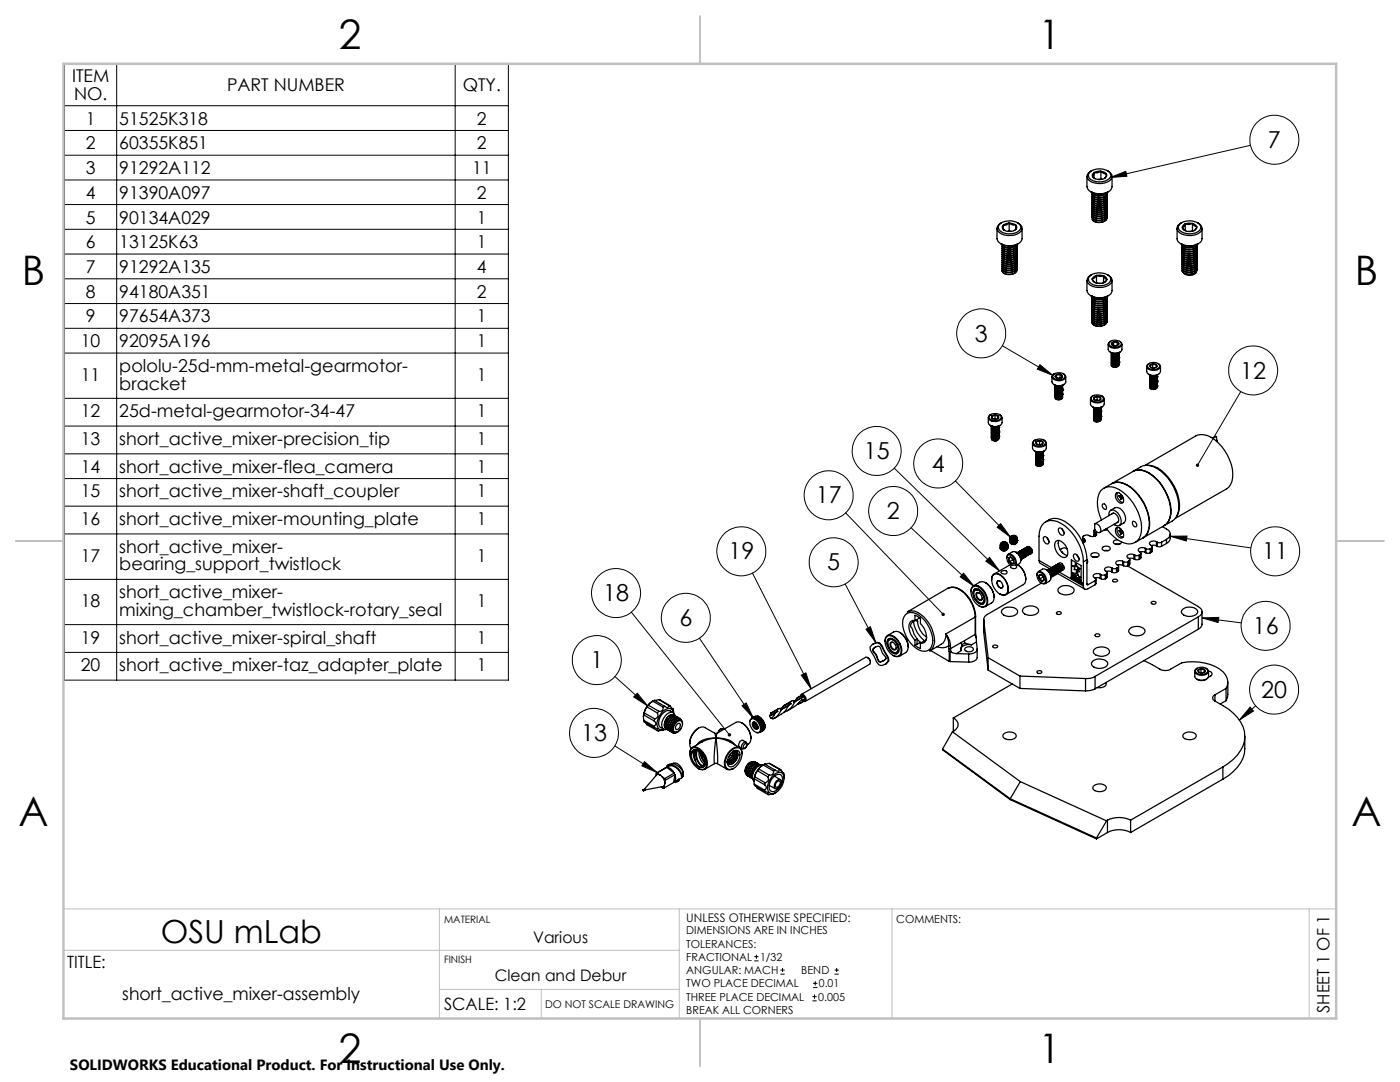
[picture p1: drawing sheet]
<svg xmlns="http://www.w3.org/2000/svg" width="279mm" height="216mm" viewBox="0 0 279 216" stroke-linecap="round" stroke-linejoin="round" font-family="sans-serif">
<defs><g id="words">
<g font-size="8.1">
<text x="67.6" y="9.7">2</text>
<text x="207.3" y="9.7">1</text>
<text x="4.4" y="57">B</text>
<text x="270.4" y="57">B</text>
<text x="3.7" y="164.9">A</text>
<text x="269.7" y="164.9">A</text>
<text x="67.6" y="212.2">2</text>
<text x="207.3" y="212.2">1</text>
</g>
<text font-size="6.3" x="32.1" y="188.1">OSU mLab</text>
<g font-size="4.7">
<text x="253.1" y="29.5">7</text>
<text x="194.5" y="68.2">3</text>
<text x="247.5" y="75.5">12</text>
<text x="172.4" y="91.6">15</text>
<text x="186" y="94.1">4</text>
<text x="162.8" y="100.5">17</text>
<text x="177" y="103.6">2</text>
<text x="145.4" y="111.6">19</text>
<text x="165.1" y="113.8">5</text>
<text x="251.9" y="111.6">11</text>
<text x="120.4" y="120">18</text>
<text x="135.6" y="124.9">6</text>
<text x="250" y="126.5">16</text>
<text x="117.8" y="133.3">1</text>
<text x="251.7" y="139.2">20</text>
<text x="116" y="147.9">13</text>
</g>
<g font-size="3.5">
<text x="14.4" y="16.4">ITEM</text>
<text x="14.8" y="19.9">NO.</text>
<text x="45.3" y="18.2">PART NUMBER</text>
<text x="92.3" y="18.2">QTY.</text>
<text x="17.1" y="24.9">1</text>
<text x="17.1" y="29.8">2</text>
<text x="23.8" y="24.9">51525K318</text>
<text x="23.8" y="29.8">60355K851</text>
<text x="95.2" y="24.9">2</text>
<text x="95.2" y="29.8">2</text>
<text x="17.1" y="34.7">3</text>
<text x="23.8" y="34.7">91292A112</text>
<text x="94.2" y="34.7">11</text>
<text x="17.1" y="39.7">4</text>
<text x="23.8" y="39.7">91390A097</text>
<text x="95.2" y="39.7">2</text>
<text x="17.1" y="44.6">5</text>
<text x="23.8" y="44.6">90134A029</text>
<text x="95.2" y="44.6">1</text>
<text x="17.1" y="49.5">6</text>
<text x="23.8" y="49.5">13125K63</text>
<text x="95.2" y="49.5">1</text>
<text x="17.1" y="54.5">7</text>
<text x="17.1" y="59.4">8</text>
<text x="23.8" y="54.5">91292A135</text>
<text x="23.8" y="59.4">94180A351</text>
<text x="95.2" y="54.5">4</text>
<text x="95.2" y="59.4">2</text>
<text x="17.1" y="64.4">9</text>
<text x="23.8" y="64.4">97654A373</text>
<text x="95.2" y="64.4">1</text>
<text x="16.1" y="69.3">10</text>
<text x="23.8" y="69.3">92095A196</text>
<text x="95.2" y="69.3">1</text>
<text x="16.1" y="76">11</text>
<text x="23.8" y="74.2">pololu-25d-mm-metal-gearmotor-</text>
<text x="23.8" y="77.7">bracket</text>
<text x="95.2" y="76">1</text>
<text x="16.1" y="83.2">12</text>
<text x="23.8" y="83.2">25d-metal-gearmotor-34-47</text>
<text x="95.2" y="83.2">1</text>
<text x="16.1" y="88.8">13</text>
<text x="23.8" y="88.8">short_active_mixer-precision_tip</text>
<text x="95.2" y="88.8">1</text>
<text x="16.1" y="94.3">14</text>
<text x="23.8" y="94.3">short_active_mixer-flea_camera</text>
<text x="95.2" y="94.3">1</text>
<text x="16.1" y="99.2">15</text>
<text x="23.8" y="99.2">short_active_mixer-shaft_coupler</text>
<text x="95.2" y="99.2">1</text>
<text x="16.1" y="104.8">16</text>
<text x="23.8" y="104.8">short_active_mixer-mounting_plate</text>
<text x="95.2" y="104.8">1</text>
<text x="16.1" y="112.1">17</text>
<text x="23.8" y="110.3">short_active_mixer-</text>
<text x="23.8" y="113.8">bearing_support_twistlock</text>
<text x="95.2" y="112.1">1</text>
<text x="23.8" y="119.4">short_active_mixer-</text>
<text x="16.1" y="121.1">18</text>
<text x="23.8" y="122.9">mixing_chamber_twistlock-rotary_seal</text>
<text x="95.2" y="121.1">1</text>
<text x="16.1" y="128.4">19</text>
<text x="23.8" y="128.4">short_active_mixer-spiral_shaft</text>
<text x="95.2" y="128.4">1</text>
<text x="16.1" y="133.9">20</text>
<text x="23.8" y="133.9">short_active_mixer-taz_adapter_plate</text>
<text x="95.2" y="133.9">1</text>
<text x="24.4" y="199.5">short_active_mixer-assembly</text>
</g>
<g font-size="3.4">
<text x="13.4" y="193.2">TITLE:</text>
<text x="88.6" y="201.6">SCALE: 1:2</text>
<text x="265.4" y="202.1" transform="rotate(-90 265.4 202.1)">SHEET 1 OF 1</text>
</g>
<g font-size="3.2">
<text x="106.4" y="188.1">Various</text>
<text x="98.7" y="195.8">Clean and Debur</text>
</g>
<text font-size="3" x="14" y="213.5">SOLIDWORKS Educational Product. For Instructional Use Only.</text>
<text font-size="2.4" x="137" y="183.9">UNLESS OTHERWISE SPECIFIED:</text>
<g font-size="2.2">
<text x="178.9" y="184.1">COMMENTS:</text>
<text x="137" y="186.4">DIMENSIONS ARE IN INCHES</text>
<text x="137" y="189.1">TOLERANCES:</text>
<text x="137" y="191.7">FRACTIONAL</text>
<text x="151.7" y="191.7">1/32</text>
<text x="137" y="194.4">ANGULAR: MACH</text>
<text x="137" y="197">TWO PLACE DECIMAL</text>
<text x="159.9" y="194.4">BEND</text>
<text x="163.4" y="197">0.01</text>
<text x="137" y="199.7">THREE PLACE DECIMAL</text>
<text x="137" y="202.3">BREAK ALL CORNERS</text>
<text x="163.3" y="199.7">0.005</text>
</g>
<text font-size="2.1" x="108.8" y="201.2">DO NOT SCALE DRAWING</text>
<g font-size="2">
<text x="88.6" y="184.1">MATERIAL</text>
<text x="88.6" y="192.1">FINISH</text>
</g>
</g></defs>
<g fill="none" stroke="#000" stroke-width=".2">
<path d="M12.9 12.7h88.6v123h-88.6zM23.3 12.7v123M90.8 12.7v123M12.9 26h88.6M12.9 31h88.6M12.9 35.9h88.6M12.9 21.1h88.6M221.6 35.4l3.1-1.2 .2 1zM249.6 29l-28 6.4M12.9 40.8h88.6M12.9 45.8h88.6M12.9 50.7h88.6"/>
<path d="M12.9 55.6h88.6M12.9 60.6h88.6M12.9 65.5h88.6M12.9 70.4h88.6M12.9 79.5h88.6M200.1 69l10 5.9M207.5 72.8l2.6 2.1-3.1-1.2zM247.6 78.1l-8.6 14.8M12.9 85h88.6M12.9 90.6h88.6M12.9 95.5h88.6M178.5 93.4l21 20.5"/>
<path d="M190.7 96l11 11.2M12.9 101h88.6M12.9 106.5h88.6M12.9 115.6h88.6M150.2 114.4l11.7 23M168.7 116.5l6.1 11.7M168.8 102.3l19.4 20.3M181.8 105.3l12.6 11.7M192.3 114.4l2.1 2.6-2.8-1.9zM197.5 111.2l2 2.7-2.8-1.9zM199 105.2l.7-.7 2 2.7zM233.5 107h3.4l-.2 .9z"/>
<path d="M233.5 107l16.1 2.3M12.9 124.6h88.6M12.9 130.2h88.6M122.7 135l6.6 5.9M126 122.2l19.6 24.4M127.2 138.3l2.1 2.6-2.8-1.8zM139.6 127.4l10.8 15.9M159.9 134.7l.9-.4 1.1 3.1zM172.8 125.6l.9-.5 1.1 3.1zM239.9 123.3l3.3-.1-.1 1zM239.9 123.3l7.8 1M122.7 148.8l8.5 5.4"/>
<path d="M128.6 152l2.6 2.2-3.1-1.4zM148.1 140.8l.8-.5 1.5 3zM249.5 141.1l.7 .8-2.9 1.8zM250.6 140.8l-3.3 2.9M150.5 191.7h.9M150.5 190.9h.9M151 190.5v.8M155.8 194.4h.8M155.8 193.6h.8M156.2 193.1v.9M162.1 199.7h.9M162.1 198.9h.9"/>
<path d="M162.3 197.1h.8M162.3 196.2h.8M162.6 198.4v.9M162.7 195.8v.8M166.5 194.4h.9M166.5 193.6h.9M167 193.1v.9"/>
<circle cx="254.3" cy="27.9" r="4.9"/>
<circle cx="195.8" cy="66.5" r="4.9"/>
<circle cx="250.1" cy="73.9" r="4.9"/>
<circle cx="165.4" cy="98.8" r="4.9"/>
<circle cx="175" cy="90" r="4.9"/>
<circle cx="187.2" cy="92.5" r="4.9"/>
<circle cx="122.9" cy="118.3" r="4.9"/>
<circle cx="148" cy="110" r="4.9"/>
<circle cx="166.4" cy="112.2" r="4.9"/>
<circle cx="178.3" cy="102" r="4.9"/>
<circle cx="254.5" cy="110" r="4.9"/>
<circle cx="119.1" cy="131.7" r="4.9"/>
<circle cx="136.9" cy="123.3" r="4.9"/>
<circle cx="252.6" cy="124.9" r="4.9"/>
<circle cx="254.3" cy="137.6" r="4.9"/>
<circle cx="118.5" cy="146.2" r="4.9"/>
</g>
<path d="M12.7 181.4h254M12.7 189.6h122.9M87.7 181.4v21.8M87.7 197.4h47.9M108 197.4v5.8M135.6 181.4v21.8M178 181.4v21.8M261.3 181.4v21.8" fill="none" stroke="#c0c0c0" stroke-width=".2"/>
<path d="M139.7 3.2v9.5M3.1 107.9h9.6M266.7 107.9h9.5M139.7 203.2v9.6" fill="none" stroke="#c0c0c0" stroke-width=".25"/>
<path d="M12.7 12.7h254v190.5h-254z" fill="none" stroke="#c0c0c0" stroke-width=".5"/>
<path d="M221.6 35.4l3.1-1.2 .2 1zM207.5 72.8l2.6 2.1-3.1-1.2zM238.7 92.6v.4l.1 .1 .2-.2-.2 .2a.34 .34 0 0 0 .5-.1 .34 .34 0 0 0-.1-.4 .34 .34 0 0 0-.5 0zM199 105.2l.7-.7 2 2.7zM233.5 107h3.4l-.2 .9zM239.9 123.3l3.3-.1-.1 1zM197.5 111.2l2 2.7-2.8-1.9zM249.5 141.1l.7 .8-2.9 1.8zM192.3 114.4l2.1 2.6-2.8-1.9zM188 122.4l-.1 .1a.33 .33 0 0 0 .1 .4 .33 .33 0 0 0 .5-.1l-.3-.2 .3 .2a.34 .34 0 0 0 0-.5 .34 .34 0 0 0-.5 .1zM145.3 146.5a.35 .35 0 0 0 .1 .4 .35 .35 0 0 0 .4 0l-.2-.3 .2 .2a.34 .34 0 0 0 0-.5 .34 .34 0 0 0-.5 .2zM128.6 152l2.6 2.2-3.1-1.4zM148.1 140.8l.8-.5 1.5 3zM127.2 138.3l2.1 2.6-2.8-1.8zM159.9 134.7l.9-.4 1.1 3.1zM172.8 125.6l.9-.5 1.1 3.1z" fill="#000"/>
<g fill="none" stroke="#000" stroke-width=".25">
<path d="M216.9 35.2v2.1a1.97 1.97 0 0 0 2.2 1.4 2.37 2.37 0 0 0 2.8-1.4v-2.1M217.5 34.4a3.1 3.1 0 0 1 4 .1 .93 .93 0 0 1-.4 1.4 3.2 3.2 0 0 1-3.8-.4l-.1-.4zM217.7 38.3a3.6 3.6 0 0 0 3.5 0M217.8 34.1a1.16 1.16 0 0 0-.8 1.1 1.16 1.16 0 0 0 .9 1.1 3.6 3.6 0 0 0 3.9-.6 1.21 1.21 0 0 0-.8-1.6M217.9 38.7v.1M217.9 39.1v.1M217.9 39.5v.1M217.9 39.9v.1M218 39.8a.94 .94 0 0 0 1.1 .9 1.5 1.5 0 0 0 1.8-1v.1a1.82 1.82 0 0 1-2.9 .3v-.1M218 39.3v.4a1.89 1.89 0 0 0 2.9-.2v-.1a1.77 1.77 0 0 1-2.7 .6l-.2-.4M218 38.9v.4a1.89 1.89 0 0 0 2.9-.2v-.2a1.74 1.74 0 0 1-2.7 .7l-.2-.4M218 38.5v.4a1.89 1.89 0 0 0 2.9-.2v-.1a1.77 1.77 0 0 1-2.7 .6l-.2-.4"/>
<path d="M218.1 35.3a2.05 2.05 0 0 0 2.4 .3M218.1 35.3l.4 .4M218.3 34.4a.59 .59 0 0 0-.2 .9M218.3 34.4l-.2 .9M218.3 34.4v1.1M219.7 34.2l.5 .1 .6 .4M219.7 34.2l-1.4 .2M219.7 34.2l.6 .4 .5 .1M219.7 34.2l-.6 .3-.8-.1M219.7 34.2v1.5M219.7 35.7l-.5 .1M219.7 35.7l.2 .1"/>
<path d="M220.5 35.6h-.1M220.8 34.7a.65 .65 0 0 1-.3 .9M220.8 34.7l-.3 .9M220.8 38.4a1.89 1.89 0 0 1-2.8 .1v-.2a1.64 1.64 0 0 0 2.3 .6l.5-.4M199 45.6v2a1.95 1.95 0 0 0 2.1 1.4 2.48 2.48 0 0 0 2.9-1.4v-2M199.5 44.7a3.1 3.1 0 0 1 4.1 .2 1.17 1.17 0 0 1-1.1 1.6 3 3 0 0 1-3.1-.7l-.2-.4zM199.7 48.6a3.4 3.4 0 0 0 3.5 0M199.9 44.5a1.41 1.41 0 0 0-.9 1.1M200 49.9v.1M200 50.7v.1M200 52h.1M200 52.8h.1"/>
<path d="M200 54v.1M200.2 45a.53 .53 0 0 0 .1 .8M200.2 45l.1 .8M200.3 45.8l.3 .2M201.4 44.5l.7 .1 .6 .3M201.4 44.5l-.5 .1-.7 .4M201.4 44.5l-.5 .4-.7 .1M201.4 44.5l.7 .4h.6M201.4 46.1l-.3 .1M201.4 46.1l.4 .1M201.4 44.5v1.6M202.7 44.9a.56 .56 0 0 1 0 .9"/>
<path d="M202.7 44.9v.9M202.7 45.8a2.16 2.16 0 0 1-2.4 0M202.7 45.8l-.3 .2M202.9 48.8a1.9 1.9 0 0 1-2.8 .3l-.1-.4a1.81 1.81 0 0 0 2.9 .1M202.9 53.6l.1 .2a1.8 1.8 0 0 1-2.9 .5v-.5M202.9 53.2l.1 .1a1.8 1.8 0 0 1-2.9 .6v-.5M202.9 52.8l.1 .1a1.78 1.78 0 0 1-2.9 .6v-.5M202.9 52.4l.1 .1a1.8 1.8 0 0 1-2.9 .6v-.5M202.9 52l.1 .1a1.78 1.78 0 0 1-2.9 .6v-.5M202.9 51.6l.1 .1a1.8 1.8 0 0 1-2.9 .6l-.1-.3 .1-.2M202.9 51.2l.1 .1a1.73 1.73 0 0 1-3 .3l.1-.2M202.9 50.8l.1 .1a1.8 1.8 0 0 1-2.9 .6v-.6"/>
<path d="M202.9 50.3l.1 .2a1.8 1.8 0 0 1-2.9 .5v-.4M202.9 49.9l.1 .2a1.78 1.78 0 0 1-2.9 .6v-.6M202.9 49.5l.1 .2a1.8 1.8 0 0 1-2.9 .5v-.5M202.9 49.1l.1 .1a1.78 1.78 0 0 1-2.9 .6v-.5M202.9 48.7l.1 .2a1.8 1.8 0 0 1-2.9 .5l-.1-.3 .1-.2M203 52.6a1.43 1.43 0 0 1-2 1l-.6-.2-.3-.2-.1-.4M203 50.2a1.77 1.77 0 0 1-2.9 .5l-.1-.4M203 53.8a1.18 1.18 0 0 1-1.5 1 1.29 1.29 0 0 1-1.5-.8M203 53.4a1.69 1.69 0 0 1-3 .3v-.1M203 53a.99 .99 0 0 1-.9 .9 1.48 1.48 0 0 1-2.1-.7M203 52.1a.98 .98 0 0 1-.9 1 1.8 1.8 0 0 1-2.1-.6v-.1M203 51.8a1.69 1.69 0 0 1-3 .2"/>
<path d="M203 51.3a.98 .98 0 0 1-.9 .9 1.75 1.75 0 0 1-2.1-.6v-.1M203 50.9a.99 .99 0 0 1-.9 .9 1.48 1.48 0 0 1-2.1-.6v-.1M203 50.6a1.43 1.43 0 0 1-2 .9l-.6-.1-.3-.3-.1-.3M203 49.7a1.69 1.69 0 0 1-3 .3M203 49.3a.98 .98 0 0 1-.9 .9 1.8 1.8 0 0 1-2.1-.6v-.1M203 48.9a1.69 1.69 0 0 1-3 .3v-.1M203 50.1v.1M203 52.6h.1M203.1 44.5a1.15 1.15 0 0 1 .9 1.1 1.15 1.15 0 0 1-1 1.1 3.4 3.4 0 0 1-3.9-.7l-.1-.4M216.9 56v2a2.17 2.17 0 0 0 2.6 1.4 2.09 2.09 0 0 0 2.4-1.4v-2M217.6 55a3.1 3.1 0 0 1 4 .4 1.05 1.05 0 0 1-.7 1.3 3 3 0 0 1-3.6-.6v-.8zM217.7 59a3.3 3.3 0 0 0 3.5 0"/>
<path d="M217.8 54.8a1.12 1.12 0 0 0-.8 1 1.12 1.12 0 0 0 .6 1.1 3.8 3.8 0 0 0 4.1-.3 1.12 1.12 0 0 0-.7-1.8M217.9 59.1a1.88 1.88 0 0 0 2.9 .1M217.9 40.4h.1M217.9 40.7v.1M217.9 41.2h.1M217.9 41.6h.1M217.9 42h.1M217.9 42.4h.1M217.9 42.8h.1M217.9 43.2v.1M217.9 59.4v.1M217.9 59.8v.1"/>
<path d="M218 43.4v.4a1.86 1.86 0 0 0 2.9-.2v-.1a1.77 1.77 0 0 1-2.7 .6l-.2-.4M218 43v.4a1.89 1.89 0 0 0 2.9-.2v-.2a1.79 1.79 0 0 1-2.7 .7l-.2-.4M218 42.6v.1a.98 .98 0 0 0 1.1 .9 1.57 1.57 0 0 0 1.8-1v.1a1.82 1.82 0 0 1-2.9 .3v-.2M218 42.2v.3a1.89 1.89 0 0 0 2.9-.1v-.2M218 41.8v.3a1.89 1.89 0 0 0 2.9-.2v-.1a1.74 1.74 0 0 1-2.7 .7l-.2-.5M218 41.4v.3a1.89 1.89 0 0 0 2.9-.1v-.2a1.77 1.77 0 0 1-2.7 .7l-.2-.5M218 41v.3a1.89 1.89 0 0 0 2.9-.2v-.1a1.79 1.79 0 0 1-2.7 .7l-.2-.5M218 40.6v.3a1.86 1.86 0 0 0 2.9-.2v-.1a1.77 1.77 0 0 1-2.7 .6l-.2-.4M218 40.1v.4a1.89 1.89 0 0 0 2.9-.2v-.2M218 55.7a1.6 1.6 0 0 0 2.2 .7l.7-.6M218 55.7l.5 .7M218 59.2l-.1 .3a1.79 1.79 0 0 0 3-.3 1.71 1.71 0 0 1-3 .4l.1-.1"/>
<path d="M218 59.1a1.51 1.51 0 0 0 2.2 .6l.6-.5M218.8 55l.7-.1 .7 .1M218.8 55l-.5 .2-.3 .5M218.8 55l-.4 .5-.4 .2M218.8 55l.8 .2 .6-.2M218.8 55v1.5M219 56.5l.7 .1M220.2 55a.85 .85 0 0 1 .7 .8M220.2 55l.4 .6 .3 .2M220.2 55v1.4M220.9 55.8l-.6 .6M220.9 42.2a1.64 1.64 0 0 1-2.3 .9l-.4-.2-.2-.5"/>
<path d="M220.9 40.2a1.71 1.71 0 0 1-2.7 .6l-.2-.4M220.9 59.9a1.08 1.08 0 0 1-1.2 1.1 1.64 1.64 0 0 1-1.8-.6l.1-.4M220.9 59.4a1.13 1.13 0 0 1-1.2 1.2 1.73 1.73 0 0 1-1.8-.6l.1-.3M220.9 59.6a.86 .86 0 0 1-.7 .9 1.51 1.51 0 0 1-2.2-.6M220.9 40.1v.1M220.9 42.2h.1M234.9 45.6v2a2 2 0 0 0 2.3 1.4 2.91 2.91 0 0 0 2.6-1l.1-2.4M235.3 44.8a3.1 3.1 0 0 1 4.1 0 .89 .89 0 0 1-.3 1.4 3 3 0 0 1-3.9-.6zM235.6 48.6a3.5 3.5 0 0 0 3.6 0M235.8 44.5a1.16 1.16 0 0 0-.9 1.2 1.16 1.16 0 0 0 1 1 3.4 3.4 0 0 0 3.9-.7 1.16 1.16 0 0 0-.8-1.5M235.9 48.7a1.75 1.75 0 0 0 2.9 .2v-.1M235.9 49.1h.1"/>
<path d="M235.9 51.1v.1M235.9 48.7a1.74 1.74 0 0 0 2.9 .1M236 45.5l.5 .5M236.5 44.7a.71 .71 0 0 0-.5 .8M236.5 44.7l-.5 .8M236.5 44.7v1.3M237.9 46.1l-.8 .1M238 44.6l.7 .3 .1 .4M238 44.6l-.8-.1-.7 .2M238 44.6l.4 .5 .4 .2M238 44.6l-.7 .2-.8-.1M238 44.6v1.5"/>
<path d="M238.8 54.1a1.55 1.55 0 0 1-2.5 .4M238.8 45.3a1.25 1.25 0 0 1-1.6 .9l-.4-.1a1.01 1.01 0 0 1-.8-.6M238.8 45.3l-.5 .7M238.8 53.6l.1 .2a1.81 1.81 0 0 1-2.9 .5v-.5M238.8 53.2l.1 .2a1.84 1.84 0 0 1-2.9 .4v-.4M238.8 52.8l.1 .2a1.81 1.81 0 0 1-2.9 .4v-.4M238.8 52.4l.1 .1a1.72 1.72 0 0 1-3 .2l.1-.1M238.8 51.9l.1 .2a1.81 1.81 0 0 1-2.9 .5v-.5M238.8 51.5l.1 .2a1.81 1.81 0 0 1-2.9 .5v-.4M238.8 51.1l.1 .2a1.84 1.84 0 0 1-2.9 .5v-.5M238.8 50.7l.1 .2a1.81 1.81 0 0 1-2.9 .5v-.5M238.8 50.3l.1 .2a1.84 1.84 0 0 1-2.9 .5v-.5"/>
<path d="M238.8 49.9l.1 .2a1.81 1.81 0 0 1-2.9 .5v-.5M238.8 49.5l.1 .2a1.72 1.72 0 0 1-3 .2l.1-.2M238.8 49.1l.1 .2a1.81 1.81 0 0 1-2.9 .5v-.5M238.9 48.7a.93 .93 0 0 1-1 1 1.62 1.62 0 0 1-2-.7l.1-.1M238.9 53.8a1.04 1.04 0 0 1-1 .9 1.66 1.66 0 0 1-2-.7M238.9 53.3a1.24 1.24 0 0 1-1.6 1.1 1.21 1.21 0 0 1-1.4-.8M238.9 53a1.72 1.72 0 0 1-3 .2v-.1M238.9 52.5a1.24 1.24 0 0 1-1.6 1.1 1.21 1.21 0 0 1-1.4-.9M238.9 52.1a1.21 1.21 0 0 1-1.6 1 1.21 1.21 0 0 1-1.4-.8M238.9 51.8a1.04 1.04 0 0 1-1 .8 1.39 1.39 0 0 1-2-.7M238.9 51.3a1.24 1.24 0 0 1-1.6 1 1.21 1.21 0 0 1-1.4-.8M238.9 50.9a1.04 1.04 0 0 1-1 .9 1.66 1.66 0 0 1-2-.6"/>
<path d="M238.9 50.5a1.24 1.24 0 0 1-1.6 1 1.21 1.21 0 0 1-1.4-.8M238.9 50.1a1.7 1.7 0 0 1-3 .2M238.9 49.7a1.24 1.24 0 0 1-1.6 1 1.21 1.21 0 0 1-1.4-.8M238.9 49.3a1.81 1.81 0 0 1-2.9 .5l-.1-.3M238.9 48.9a1.04 1.04 0 0 1-1 .9 1.56 1.56 0 0 1-2-.7M238.9 49.3h.1M238.9 51.7v.1M238.9 53.8h.1M209.9 75.2v1a1.6 1.6 0 0 0 2.8 0v-1M210.1 74.8a1.57 1.57 0 0 1 2.4 .2 1.45 1.45 0 0 1-2.3 .4zM210.4 76.7l.1 .1a1.84 1.84 0 0 0 1.8-.1M210.4 74.6a.6 .6 0 0 0-.4 .9 1.76 1.76 0 0 0 2.7-.2 .73 .73 0 0 0-.5-.7"/>
<path d="M210.6 78.8h.1M210.6 78.6h.1M210.6 77.8h.1M210.6 79a.82 .82 0 0 0 .7 .4 .82 .82 0 0 0 .8-.6 .82 .82 0 0 1-.8 .6 .82 .82 0 0 1-.7-.4zM210.6 78.4a.84 .84 0 0 0 1.5-.2 .82 .82 0 0 1-.8 .6 .82 .82 0 0 1-.7-.4zM210.6 78.1a.82 .82 0 0 0 .7 .5 .82 .82 0 0 0 .8-.6 .82 .82 0 0 1-.8 .6 .82 .82 0 0 1-.7-.5zM210.6 77.5a.84 .84 0 0 0 1.5-.1 .84 .84 0 0 1-1.5 .1zM210.6 77.3a.86 .86 0 0 0 1.5 0 .83 .83 0 0 1-.8 .5 .83 .83 0 0 1-.7-.5zM210.6 76.9a.83 .83 0 0 0 .7 .4 .83 .83 0 0 0 .8-.5 .83 .83 0 0 1-.8 .5 .83 .83 0 0 1-.7-.4zM210.6 77.1v.1M210.6 79.2h.1M210.6 75.1a.92 .92 0 0 0 1.2 .3"/>
<path d="M210.6 75.1l.3 .3M210.8 79.1l-.2 .3a.84 .84 0 0 0 1.5-.1M210.9 74.8l-.3 .3M210.9 74.8v.6M211.6 74.7l.4 .3M211.6 74.7l-.7 .1M211.6 75.5h-.4M211.6 75.5h.1M211.6 74.7v.8M212 75l-.2 .4M212.1 77.6h.1M212.1 77.9h.1"/>
<path d="M212.1 78.7h.1M212.1 79.1a.84 .84 0 0 1-1.5 .1M212.1 78.7a.88 .88 0 0 1-1.5 .1M212.1 78.5a.84 .84 0 0 1-1.5 .1M212.1 77.8a.84 .84 0 0 1-1.5 .1 .83 .83 0 0 0 .7 .4 .83 .83 0 0 0 .8-.4M212.1 77.6a.88 .88 0 0 1-1.5 .2M212.1 77a.84 .84 0 0 1-1.5 .1M212.1 79.3a.88 .88 0 0 1-1.5 .1M212.1 78.7a.84 .84 0 0 1-1.5 .1M212.1 77.6a.84 .84 0 0 1-1.5 .2M212.1 77a.84 .84 0 0 1-1.5 .2M212.1 77h.1"/>
<path d="M212.1 77.2v.1M212.1 78.5h.1M212.1 79.1h.1M212.1 79.3h.1M217.6 79.6v1a1.57 1.57 0 0 0 2.8 0v-1M217.9 60.2v.1M217.9 60.6v.1M217.9 61.1h.1M217.9 61.5h.1M217.9 61.9h.1M217.9 62.3h.1M217.9 62.7h.1"/>
<path d="M217.9 63.1h.1M217.9 63.5h.1M217.9 63.9v.1M217.9 64.3v.1M218 79.1a1.64 1.64 0 0 1 2.2 .3 1.02 1.02 0 0 1-1.5 .8 .84 .84 0 0 1-.9-.9zM218.1 79l-.4 .4a.81 .81 0 0 0 .8 1 1.57 1.57 0 0 0 1.8-.7v-.3l-.4-.4M218.4 79.3l-.1 .1 .1 .3M218.4 79.3v.4M218.4 79.7l.1 .1M219 79.1l.6 .2M219 79.1l-.6 .2M219 79.8l-.2 .1"/>
<path d="M219 79.8l.1 .1M219 79.1v.7M219.6 79.3v.4M219.6 79.7a1.14 1.14 0 0 1-1.2 0M219.6 79.7l-.1 .1M220.9 63.9v.1a1.13 1.13 0 0 1-1.2 1.1 1.58 1.58 0 0 1-1.8-.6l.1-.4M220.9 63.5a1.08 1.08 0 0 1-1.2 1.1 1.64 1.64 0 0 1-1.8-.5l.1-.4M220.9 63.1a1.13 1.13 0 0 1-1.2 1.1 1.73 1.73 0 0 1-1.8-.6l.1-.3M220.9 62.7a1.08 1.08 0 0 1-1.2 1.1 1.64 1.64 0 0 1-1.8-.5l.1-.4M220.9 62.3a1.13 1.13 0 0 1-1.2 1.1 1.73 1.73 0 0 1-1.8-.6l.1-.3M220.9 61.9a1.08 1.08 0 0 1-1.2 1.1 1.58 1.58 0 0 1-1.8-.6l.1-.3M220.9 61.5a1.13 1.13 0 0 1-1.2 1.1 1.73 1.73 0 0 1-1.8-.6l.1-.3"/>
<path d="M220.9 61.1a1.13 1.13 0 0 1-1.2 1.1 1.58 1.58 0 0 1-1.8-.6l.1-.3M220.9 60.7a1.08 1.08 0 0 1-1.2 1.1 1.64 1.64 0 0 1-1.8-.6l.1-.3M220.9 60.3a1.13 1.13 0 0 1-1.2 1.1 1.73 1.73 0 0 1-1.8-.6l.1-.3M220.9 62.9a1.64 1.64 0 0 1-2.3 .9l-.4-.2-.2-.5M220.9 60.9a1.7 1.7 0 0 1-2.7 .6l-.2-.4M220.9 64.1a.86 .86 0 0 1-.7 .8 1.54 1.54 0 0 1-2.2-.5M220.9 63.7a1.72 1.72 0 0 1-3 .4l.1-.1M220.9 63.3a.86 .86 0 0 1-.7 .8 1.98 1.98 0 0 1-2.3-.4l.1-.2M220.9 62.5a.86 .86 0 0 1-.7 .8 1.51 1.51 0 0 1-2.2-.6M220.9 62.1a1.76 1.76 0 0 1-3 .4l.1-.2M220.9 61.7a1.72 1.72 0 0 1-3 .4l.1-.2M220.9 61.2a.86 .86 0 0 1-.7 .9 1.54 1.54 0 0 1-2.2-.6"/>
<path d="M220.9 60.4a.86 .86 0 0 1-.7 .9 1.98 1.98 0 0 1-2.3-.4l.1-.2M220.9 60a1.72 1.72 0 0 1-3 .4l.1-.1M220.9 60.9h.1M220.9 62.9h.1M221.2 68.7v1a1.43 1.43 0 0 0 1.9 .7 .79 .79 0 0 0 .8-.7v-1M221.5 68.2a1.67 1.67 0 0 1 2.3 .3 .86 .86 0 0 1-1 .8 1.13 1.13 0 0 1-1.5-.9zM221.6 70.3h.1a1.87 1.87 0 0 0 1.8 0M221.7 68.1a.66 .66 0 0 0-.4 1 1.75 1.75 0 0 0 2.6-.3l-.1-.4-.4-.3M221.8 72.3h.1M221.8 71.3h.1M221.8 70.4h.1M221.8 70.6v.1"/>
<path d="M221.8 70.8v.1M221.8 71v.1M221.8 71.4v.1M221.8 71.6v.1M221.8 71.9h.1M221.8 72.1h.1M221.8 72.5h.1M221.8 72.7h.1M221.8 68.5a.83 .83 0 0 0 1.5 .1M221.8 68.5l.3 .4M221.8 72.5a.82 .82 0 0 0 1.5-.1 .81 .81 0 0 1-.7 .5 .81 .81 0 0 1-.8-.4M221.8 72.3a.84 .84 0 0 0 1.5-.1 .81 .81 0 0 1-.7 .5 .81 .81 0 0 1-.8-.4z"/>
<path d="M221.8 70.8a.81 .81 0 0 0 .8 .4 .81 .81 0 0 0 .7-.5 .82 .82 0 0 1-1.5 .2M221.8 70.4a.84 .84 0 0 0 1.5-.1 .81 .81 0 0 1-.7 .5 .81 .81 0 0 1-.8-.4zM221.9 72.7l-.1 .1a.78 .78 0 0 0 .8 .5 .78 .78 0 0 0 .7-.5 .89 .89 0 0 1-1.5 .2v-.2M222.3 68.2l.7 .1M222.3 68.2l-.5 .3M222.3 68.2v.8M222.3 69h.4M223 68.3l.3 .3M223 68.3v.6M223.3 68.6l-.3 .3M223.3 72.6a.81 .81 0 0 1-.7 .5 .81 .81 0 0 1-.8-.4 .79 .79 0 0 0 .8 .4 .79 .79 0 0 0 .7-.5M223.3 72a.84 .84 0 0 1-1.5 .1 .82 .82 0 0 0 1.5-.1"/>
<path d="M223.3 71.8a.84 .84 0 0 1-1.5 .1M223.3 71.5a.81 .81 0 0 1-.7 .5 .81 .81 0 0 1-.8-.4M223.3 71.4a.84 .84 0 0 1-1.5 .1M223.3 71.2a.84 .84 0 0 1-1.5 .1 .82 .82 0 0 0 1.5-.1M223.3 70.9a.84 .84 0 0 1-1.5 .1M223.3 70.5a.81 .81 0 0 1-.7 .5 .81 .81 0 0 1-.8-.4 .79 .79 0 0 0 .8 .5 .79 .79 0 0 0 .7-.5M223.3 71.6a.84 .84 0 0 1-1.5 .1M223.3 71a.84 .84 0 0 1-1.5 .1M223.3 71.4h.1M223.3 72.2h.1M223.3 72.4h.1M223.3 70.5v.1"/>
<path d="M223.3 70.7v.1M223.3 70.9v.1M223.3 71.2h.1M223.3 71.5v.1M223.3 71.8h.1M223.3 72h.1M223.3 72.6h.1M223.3 72.8h.1M228.8 73.1v1a1.55 1.55 0 0 0 2.8 0v-1M229.1 72.7a1.71 1.71 0 0 1 2.3 .1l.1 .3a1.51 1.51 0 0 1-2.4 .2zM229.2 74.7l.1 .1a1.7 1.7 0 0 0 1.9-.1M229.3 72.5a.62 .62 0 0 0-.4 .5 .62 .62 0 0 0 .2 .6 1.86 1.86 0 0 0 2.4-.3 .62 .62 0 0 0-.4-.8"/>
<path d="M229.5 77.1h.1M229.5 76.1h.1M229.5 75.1h.1M229.5 76.9a.85 .85 0 0 0 1.5-.1 .84 .84 0 0 1-1.5 .1zM229.5 76.7a.85 .85 0 0 0 1.5-.1 .82 .82 0 0 1-.7 .5 .82 .82 0 0 1-.8-.4zM229.5 76.5a.85 .85 0 0 0 1.5-.1 .81 .81 0 0 1-.7 .5 .81 .81 0 0 1-.8-.4zM229.5 75.9a.86 .86 0 0 0 1.5-.1 .86 .86 0 0 1-1.5 .1zM229.5 75.5a.85 .85 0 0 0 1.5-.1 .81 .81 0 0 1-.7 .5 .81 .81 0 0 1-.8-.4zM229.5 75.2a.86 .86 0 0 0 1.5 0 .83 .83 0 0 1-.8 .5 .83 .83 0 0 1-.7-.5zM229.5 75.7h.1M229.5 76.3h.1M229.5 76.9h.1"/>
<path d="M229.5 72.9v.2l.2 .2M229.5 72.9l.2 .4M229.6 77.1l-.1 .2a.85 .85 0 0 0 1.5-.1 .82 .82 0 0 1-.7 .5 .82 .82 0 0 1-.8-.4zM230 72.6l.8 .1M230 72.6l-.5 .3M230 72.6l-.2 .2-.3 .1M230 73.4h.1M230 73.4h.3M230 72.6v.8M230.8 72.7l.1 .2v.2M230.8 72.7l.1 .4M230.8 72.7v.6"/>
<path d="M230.9 73.1a1.01 1.01 0 0 1-1.2 .2M230.9 73.1l-.3 .2M231 75.2h.1M231 76h.1M231 76.2h.1M231 77h.1M231 77a.88 .88 0 0 1-1.5 .1M231 76.2a.86 .86 0 0 1-1.5 .1M231 76a.88 .88 0 0 1-1.5 .1M231 75.6a.84 .84 0 0 1-1.5 .1M231 75a.85 .85 0 0 1-1.5 .1M231 74.8a.84 .84 0 0 1-1.5 .1 .81 .81 0 0 0 .7 .4 .81 .81 0 0 0 .8-.5"/>
<path d="M231 77a.84 .84 0 0 1-1.5 .1M231 76.2a.84 .84 0 0 1-1.5 .1M231 76a.84 .84 0 0 1-1.5 .1M231 75.6a.85 .85 0 0 1-1.5 .1M231 75h.1M231 75.6h.1M231 75.8h.1M197.2 83.3v1a1.6 1.6 0 0 0 2.5 .5l.3-.5v-1M197.5 82.9a1.71 1.71 0 0 1 2.3 .1v.3a1.58 1.58 0 0 1-2.4 .1zM197.6 84.9h.1a1.81 1.81 0 0 0 1.9 0M197.7 82.7l-.4 .3-.1 .3a1.55 1.55 0 0 0 2.5 .4l.3-.2a.73 .73 0 0 0-.5-.8M197.8 87.2h.1"/>
<path d="M197.8 87h.1M197.8 86.1h.1M197.8 85.1h.1M197.8 85.3h.1M197.8 85.5h.1M197.8 85.7v.1M197.8 85.9v.1M197.8 86.3v.1M197.8 86.5v.1M197.8 86.7v.1M197.8 87.3v.1M197.9 87a.85 .85 0 0 0 1.5-.1 .82 .82 0 0 1-.8 .5 .82 .82 0 0 1-.7-.4z"/>
<path d="M197.9 86.5a.85 .85 0 0 0 1.5-.1 .83 .83 0 0 1-.7 .6 .83 .83 0 0 1-.8-.4M197.9 85.9a.85 .85 0 0 0 1.5-.1 .83 .83 0 0 1-.7 .6 .83 .83 0 0 1-.8-.4M197.9 85.7a.85 .85 0 0 0 1.5-.1 .83 .83 0 0 1-.7 .5 .83 .83 0 0 1-.8-.3M197.9 85.5a.85 .85 0 0 0 1.5-.1 .83 .83 0 0 1-.7 .5 .83 .83 0 0 1-.8-.4M197.9 85.1a.85 .85 0 0 0 1.5-.1 .85 .85 0 0 1-1.5 .1zM197.9 84.9a.85 .85 0 0 0 1.3 .2M197.9 84.9a.94 .94 0 0 0 1.4 .1M197.9 87.4v.2l.1 .2M198 83l-.1 .2 .1 .2M198 83.4l.2 .1M198 83v.4M198.6 82.8l.6 .2"/>
<path d="M198.6 82.8l-.6 .2M198.6 83.6h-.2M198.6 83.6h.2M198.6 82.8v.8M199 87.9l-.4 .1M199.2 87.2l-.4 .3M199.2 83v.4M199.2 83.4a.99 .99 0 0 1-1.2 0M199.2 83.4l-.1 .1M199.4 85.2h.1M199.4 86h.1M199.4 86.3h.1"/>
<path d="M199.4 87.1h.1M199.4 87.5l-.6 .4-.8-.1M199.4 87.2a.85 .85 0 0 1-1.5 .1M199.4 87.1a.85 .85 0 0 1-1.5 .1M199.4 86.6a.85 .85 0 0 1-1.5 .1M199.4 86.3a.87 .87 0 0 1-1.5 0M199.4 86a.85 .85 0 0 1-1.5 .1M199.4 85.2a.83 .83 0 0 1-.8 .5 .83 .83 0 0 1-.7-.4M199.4 87.5a.91 .91 0 0 1-1.3 .4l-.1-.1M199.4 86.3a.85 .85 0 0 1-1.5 .1M199.4 86.6v.1M199.4 87.2v.1"/>
<path d="M206.1 88.4v1a1.62 1.62 0 0 0 2.5 .5l.2-.5v-1M206.3 88a1.71 1.71 0 0 1 2.3 .1l.1 .2a1.42 1.42 0 0 1-2.5 0zM206.5 90a2.03 2.03 0 0 0 1.9 0M206.6 87.8l-.5 .6a1.6 1.6 0 0 0 2.5 .5l.2-.3a.67 .67 0 0 0-.5-.8M206.7 91.8h.1M206.7 90.8h.1M206.7 92.4a.85 .85 0 0 0 1.5-.1 .83 .83 0 0 1-.7 .5 .83 .83 0 0 1-.8-.4zM206.7 92.2a.85 .85 0 0 0 1.5-.1 .82 .82 0 0 1-.7 .5 .82 .82 0 0 1-.8-.4zM206.7 92a.86 .86 0 0 0 1.5-.1 .83 .83 0 0 1-.7 .5 .83 .83 0 0 1-.8-.4zM206.7 91.6a.85 .85 0 0 0 1.5-.1 .85 .85 0 0 1-1.5 .1zM206.7 91.4a.85 .85 0 0 0 1.5-.1 .82 .82 0 0 1-.7 .5 .82 .82 0 0 1-.8-.4zM206.7 90.8a.85 .85 0 0 0 1.5-.1 .83 .83 0 0 1-.7 .5 .83 .83 0 0 1-.8-.4z"/>
<path d="M206.7 90.4a.85 .85 0 0 0 1.5-.1 .83 .83 0 0 1-.7 .5 .83 .83 0 0 1-.8-.4zM206.7 90.4h.1M206.7 90.6h.1M206.7 91h.1M206.7 91.2h.1M206.7 92.4v.1M206.8 92.5l-.1 .1a.85 .85 0 0 0 1.5-.1M206.8 88.5a1.14 1.14 0 0 0 1.3 0M206.8 88.5l.2 .1M206.8 88.1v.4M207.5 87.9l.6 .2M207.5 87.9l-.7 .2"/>
<path d="M207.5 88.7h-.2M207.5 88.7h.1M207.5 87.9v.8M208.1 88.1l.1 .2-.1 .2M208.1 88.5l-.2 .2M208.1 88.1v.4M208.2 90.9h.1M208.2 91.7h.1M208.2 91.7a.88 .88 0 0 1-1.5 .1M208.2 91.1a.83 .83 0 0 1-.7 .5 .83 .83 0 0 1-.8-.4M208.2 90.9a.86 .86 0 0 1-1.5 .1M208.2 90.5a.85 .85 0 0 1-1.5 .1"/>
<path d="M208.2 90.1a.83 .83 0 0 1-.7 .5 .83 .83 0 0 1-.8-.4 .82 .82 0 0 0 .8 .4 .82 .82 0 0 0 .7-.5M208.2 92.6a.89 .89 0 0 1-1.5 .2M208.2 91.7a.83 .83 0 0 1-.7 .5 .83 .83 0 0 1-.8-.4M208.2 91.1a.85 .85 0 0 1-1.5 .1M208.2 90.9a.85 .85 0 0 1-1.5 .1M208.2 90.5h.1M208.2 91.1h.1M208.2 91.9h.1M208.2 92.5v.1M218 81.2h.1a1.98 1.98 0 0 0 1.9 0M218.2 83.2h.1M218.2 83h.1"/>
<path d="M218.2 82.2h.1M218.2 81.3v.1M218.2 81.5v.1M218.2 81.7v.1M218.2 82h.1M218.2 82.3v.1M218.2 82.5v.1M218.2 82.8h.1M218.2 83.4h.1M218.2 83.6h.1M218.3 83.6a.83 .83 0 0 0 1.4-.1 .86 .86 0 0 1-1.4 .1M218.3 83.2a.87 .87 0 0 0 1.4-.1 .84 .84 0 0 1-1.4 .1z"/>
<path d="M218.3 83a.87 .87 0 0 0 1.4-.1 .84 .84 0 0 1-1.4 .1zM218.3 82.8a.85 .85 0 0 0 1.4-.1 .85 .85 0 0 1-1.4 .1zM218.3 82.5a.83 .83 0 0 0 1.4-.1 .84 .84 0 0 1-1.4 .1zM218.3 82.3a.83 .83 0 0 0 1.4-.1 .82 .82 0 0 1-.7 .6 .82 .82 0 0 1-.7-.4M218.3 82.2a.87 .87 0 0 0 1.4-.1 .84 .84 0 0 1-1.4 .1zM218.3 82a.83 .83 0 0 0 1.4-.2 .84 .84 0 0 1-1.4 .2zM218.3 81.7a.83 .83 0 0 0 1.4-.1 .86 .86 0 0 1-1.4 .2M218.3 81.5a.83 .83 0 0 0 1.4-.1 .86 .86 0 0 1-1.4 .2M218.3 81.3a.85 .85 0 0 0 1.4-.1 .84 .84 0 0 1-1.4 .2M218.4 83.6l-.1 .1a.79 .79 0 0 0 .7 .5 .79 .79 0 0 0 .7-.5 .86 .86 0 0 1-1.4 .2v-.3M219.7 82.1h.1M219.7 83.1h.1"/>
<path d="M219.7 83.3a.84 .84 0 0 1-1.4 .1M219.7 82.7h.1M219.7 83.3h.1M220.3 97.4a3.8 3.8 0 0 1 5.4-.1 9.6 9.6 0 0 1 3.6 7.8 2.74 2.74 0 0 1-1.2 2.3l-1.5 .8M221.9 96.5l4.2-2.4a3.6 3.6 0 0 1 3.9 .8 9.9 9.9 0 0 1 3.6 7.8 2.82 2.82 0 0 1-1.3 2.2l-4.2 2.4a3.7 3.7 0 0 0 1.2-4 9.6 9.6 0 0 0-5-6.9 2.75 2.75 0 0 0-2.4 .1zM222.8 98.4a1.34 1.34 0 0 1 1.2 2 1.34 1.34 0 0 1-1.2-2zM223 98.3a1.5 1.5 0 0 0 1.2 2M223.3 98.9v.1M223.3 98.9l.3 .1M223.3 99l.1 .1M223.4 99.1l.2 .1M223.4 98.9l-.1 .1"/>
<path d="M223.6 99.2v.3M223.6 99.5l.1 .1M223.8 98.9h.1M223.8 98.9v.1M223.8 98.9l-.4 .2M223.8 99.4l-.1 .2M223.8 98.9v.2M223.8 98.9l-.1-.2-.1 .3M223.8 99.1l.2 .1M223.8 98.9l-.2 .1M223.8 99.1l-.2 .1M223.8 99.6h-.1"/>
<path d="M224 99.3h.1M224 99.3l-.4 .2M224 99.2v.1M224 99.2v.3l-.2-.1M224 99.2l-.2 .2M226.2 94a3.7 3.7 0 0 1 3.9-.9 9.3 9.3 0 0 1 5.1 8.6 3.6 3.6 0 0 1-2.8 3.1 3.7 3.7 0 0 0 1.2-3.9 8.9 8.9 0 0 0-5.8-7.1l-.7-.1zM228.5 92.9l10.2-5.9a3.6 3.6 0 0 1 3.8 .8 8.9 8.9 0 0 1 3.4 8.3l-.7 1.1-.4 .3-10.2 5.9M229 92.9a4.5 4.5 0 0 1 3.5 1.6 9.1 9.1 0 0 1 2.9 7l-.6 1.5M242.7 87.1l-.7 .4M242.7 87.1l.1 .9M242.7 87.1l-.7 .3M242.8 88h.1"/>
<path d="M189.2 117.4a2.89 2.89 0 0 1 3.4 1 7 7 0 0 1 2.1 4.6M193.8 118.1a1.09 1.09 0 0 1 .6-1.3 1.09 1.09 0 0 1 1.4 .4 3.4 3.4 0 0 1 1.1 3.6 1.08 1.08 0 0 1-1.5 .1M194.1 117.2a1.17 1.17 0 0 1 1.6 .2 2.97 2.97 0 0 1 1 3.5 1.77 1.77 0 0 1-2.4-1.2 2.45 2.45 0 0 1-.2-2.5zM194.3 116.9l1.2-.7a1.97 1.97 0 0 1 2.3 1.2 2.15 2.15 0 0 1 .1 2.9l-1.3 .7M194.6 117.5a2.05 2.05 0 0 1 2 2.2l-.2 .7a1.04 1.04 0 0 1-1.5-.4 1.81 1.81 0 0 1-.3-2.5zM194.6 117.5a2.02 2.02 0 0 0 1.5 3h.2M194.6 117.8a1.61 1.61 0 0 1 1.8 1.5 .78 .78 0 0 1-.6 1.1 1.79 1.79 0 0 1-1.2-2.6zM194.7 117.8a1.27 1.27 0 0 1 1.6 1 1.11 1.11 0 0 1-.2 1.5M194.9 118.3a.99 .99 0 0 1 1 1.5 1.01 1.01 0 0 1-1-1.5zM195.4 118.3h-.4a.89 .89 0 0 0 .9 1.3l.1-.3M196.7 116.3a3.5 3.5 0 0 1 1.7 2.9M197.9 115.7a1.08 1.08 0 0 1 .7-1.3 1.08 1.08 0 0 1 1.3 .5 3.1 3.1 0 0 1 1.1 3.5 1.04 1.04 0 0 1-1.5 .1"/>
<path d="M198.2 114.8a1.06 1.06 0 0 1 1.5 .1 3.1 3.1 0 0 1 1.2 3.5 1.14 1.14 0 0 1-1.6 0 3.1 3.1 0 0 1-1.1-3.6zM198.4 114.5l3.5-2a1.97 1.97 0 0 1 2.3 1.3l.3 .6 .2 1.1M199.1 115.9a.95 .95 0 0 1 .9 1.4 .98 .98 0 0 1-.9-1.4zM199.6 115.9h-.2a.8 .8 0 0 0-.3 .9 .8 .8 0 0 0 .9 .5l.1-.4M199.6 109h.1M199.6 108.8h.1M199.6 109.4a.83 .83 0 0 0 1.5-.1 .8 .8 0 0 1-.7 .6 .8 .8 0 0 1-.8-.4zM199.6 109.2a.83 .83 0 0 0 1.5-.1 .83 .83 0 0 1-1.5 .1zM199.6 108.7a.83 .83 0 0 0 1.2 .2M199.7 109.3l-.1 .1M199.8 108.4l-.2 .2 .1 .2 .6 .2M199.8 108.6l.6 .2"/>
<path d="M199.8 109.6l.4 .3 .5-.1M199.8 109l.4 .2 .7-.2M199.8 108.8l.4 .2 .6-.1M199.9 114a.6 .6 0 0 1 .7-.2 .6 .6 0 0 1 .4 .5 .79 .79 0 0 1-1.3-.1zM199.9 108.7l-.1-.1a.61 .61 0 0 1 .6-.5 .61 .61 0 0 1 .6 .4l-.4 .3M199.9 108.7l.5 .1M200 108.4v.2M200.3 108.1a.36 .36 0 0 0-.4 .2 .36 .36 0 0 0 0 .4M200.3 108.2l.4 .1M200.3 108.2l-.3 .2M200.3 108.6l-.1 .1h.3M200.3 108.2v.4"/>
<path d="M200.3 108.6l.2 .1M200.4 108.1h.1M200.4 108.8h.2M200.4 108.1l.2 .1a.42 .42 0 0 1 .4 .5l-.2 .2M200.5 108.7h.1M200.6 108.8l-.3 .2M200.7 108.3l.1 .2M200.7 108.3v.3M200.8 108.5l-.3 .2-.5-.1M200.8 108.5l-.1 .2M200.8 108.9l-.5 .1M200.9 111.3l.1-.6a1.23 1.23 0 0 1 1.8 1.2v.6"/>
<path d="M201 109.2a.67 .67 0 0 1-1.2 .2M201 109a.68 .68 0 0 1-1.2 .2M201 109.6a.94 .94 0 0 1-1 .2l.6 .1 .3-.2M201.1 108.6v.1a.84 .84 0 0 1-1.5 .1M201.1 108.9a.86 .86 0 0 1-1.5 .1M201.1 108.7a.82 .82 0 0 1-.7 .5 .82 .82 0 0 1-.8-.4M201.1 108.9h.1M201.2 110.6l.9-.5a1.59 1.59 0 0 1 1.3 2.4l-.3 .2M201.3 111.4l.1 .7M201.4 112.1l.5 .4M201.5 107.7a.85 .85 0 0 0 1.5-.1 .85 .85 0 0 1-1.5 .1zM201.5 107.5a.85 .85 0 0 0 1.5-.1 .82 .82 0 0 1-.7 .5 .82 .82 0 0 1-.8-.4z"/>
<path d="M201.5 108.1v.1M201.5 108.2l.4 .3M201.5 107.4a.82 .82 0 0 0 1.3 .2M201.5 107.9v.1M201.6 111.2a1.04 1.04 0 0 1 .7 1.1M201.6 111.2l-.3 .2M201.6 111.2l.2 .1M201.7 113a.77 .77 0 0 1 1.2 .1 .7 .7 0 0 1-1.3 0zM201.7 107.1l-.2 .4 .8 .2M201.7 107.5h.1M201.7 107.2l.3 .3h.5M201.8 108.4h.1"/>
<path d="M201.8 108.4l.1 .1M201.9 107.1l.1 .3M201.9 107.5l-.2-.3a.62 .62 0 0 1 .6-.3 .62 .62 0 0 1 .5 .4l-.2 .2M201.9 107.5h.6M202.1 111.5v.2M202.1 111.7l.1 .1M202.1 111.7l-.7 .4M202.1 107h.5M202.1 107l-.2 .1M202.1 107.4h-.1h.4M202.1 107v.4M202.1 107.4h.3"/>
<path d="M202.2 106.9h.1M202.2 106.9l-.5 .2v.2l.2 .2M202.3 112.3l-.1 .1M202.3 112.3l-.4 .2M202.3 112.1v.2M202.4 106.9h.1M202.4 106.9a.43 .43 0 0 1 .5 .1 .43 .43 0 0 1-.1 .6M202.4 107.4h.1M202.5 107.5h.1M202.6 107.5l-.3 .2M202.6 107l.1 .2M202.6 107v.4"/>
<path d="M202.7 112.5a1.73 1.73 0 0 0-1.4-1.8l-.2 .1a1.51 1.51 0 0 0 .5 1.9M202.7 107.2l-.2 .2h-.5M202.7 107.2l-.2 .2M202.7 108.5l-.3 .2-.5-.2M202.7 110.2h.1a1.84 1.84 0 0 1 .9 1.7M202.8 107.6l-.5 .1M202.8 107.6l-.3 .3h-.5M202.9 108.3a.87 .87 0 0 1-1.1 .1M202.9 110.3a.83 .83 0 0 1 .8 1.3M203 110.3a.82 .82 0 0 1 .8 1.2M203 107.8h.1M203 108a.89 .89 0 0 1-1.5 .2"/>
<path d="M203 107.8a.85 .85 0 0 1-1.5 .1M203 108.1a.95 .95 0 0 1-1.1 .4M203.1 112.6v.1M203.1 112.7a3.6 3.6 0 0 1 1.6 2.8M203.1 110.2a.83 .83 0 0 1 .8 1.3M203.1 110.2a.82 .82 0 0 1 .8 1.2M203.1 110.2h.1M203.4 110a.83 .83 0 0 1 .9 1.3M203.5 110a.86 .86 0 0 1 .8 1.3M203.5 110h-.1M203.6 109.9a.86 .86 0 0 1 .9 1.3 .86 .86 0 0 0-.9-1.3zM203.8 111.6h.1"/>
<path d="M203.8 109.8a.86 .86 0 0 1 .8 1.3M203.8 109.8h.1M203.9 111.5h.1M204 109.7a.83 .83 0 0 1 .8 1.2M204 109.7a.86 .86 0 0 1 .8 1.2M204.1 111.4h.1M204.1 111.3a.85 .85 0 0 0-.8-1.2 .83 .83 0 0 1 .8 1.3M204.2 109.6a.83 .83 0 0 1 .8 1.2M204.2 109.6a.86 .86 0 0 1 .8 1.2M204.3 111.3h.1M204.3 109.5a.83 .83 0 0 1 .9 1.2 .83 .83 0 0 0-.9-1.2zM204.5 111.2h.1"/>
<path d="M204.5 109.4a.85 .85 0 0 1 .8 .4 .85 .85 0 0 1 .1 .9 .86 .86 0 0 0-.9-1.3zM204.6 111.1h.1M204.7 115.5v.5l-.5 .7-3.4 1.9M204.7 115.5v.1M204.8 110.9v.1M204.9 109.2a.86 .86 0 0 1 .8 1.3M204.9 109.2a.82 .82 0 0 1 .8 1.2M205 110.8v.1M205.1 109.1h-.1a.8 .8 0 0 1 .8 .4 .8 .8 0 0 1 0 .9 .79 .79 0 0 0 .1-.9 .79 .79 0 0 0-.8-.4M205.2 110.7v.1M205.5 110.6h.1M205.5 110.5a.83 .83 0 0 0-.8-1.2 .86 .86 0 0 1 .8 1.3"/>
<path d="M205.7 110.5h.1M206.9 114.8l.1-.6a1.2 1.2 0 0 1 1.8 1.1 .82 .82 0 0 1-.4 1.2l-.6-.2M207.1 114.3a.85 .85 0 0 1 1.2 .5 1.11 1.11 0 0 1 0 1.7 1.57 1.57 0 0 1-1.2-2.2zM207.2 114.1l.9-.5a1.59 1.59 0 0 1 1.3 2.4l-.8 .5M207.3 114.9l.2 .6M207.4 111.8v-4.8a2.63 2.63 0 0 1 2.9-3.1 8.5 8.5 0 0 1 5.6 6.3l.3 1.9M207.4 111.8l.1 .6 2 1.1M207.4 111.8l2.5 1.5M207.5 115.5l.5 .5M207.6 114.7a1.13 1.13 0 0 1 .7 1M207.6 114.7l-.3 .2M207.6 114.7l.3 .1"/>
<path d="M207.7 114.7l-.4 .2M207.9 116.3l-10.8 6.3a1.23 1.23 0 0 0-.8 1.1l.9 7.5M208.1 115v.2M208.1 115.2l.1 .1M208.1 115.2l-.6 .3M208.2 107.2l.2-.1a.93 .93 0 0 1 .8 1.4 .97 .97 0 0 1-1-1.3zM208.3 115.7l-.3 .3M208.3 115.6v.1M208.7 104.1a3.1 3.1 0 0 1 3.8-.1 9.8 9.8 0 0 1 4.4 7.7M208.8 113.6l.1 .1a1.73 1.73 0 0 1 .8 1.6M208.9 113.8a.86 .86 0 0 1 .9 1.2M209 113.8a.84 .84 0 0 1 .8 1.2"/>
<path d="M209 107.2l.3 .7M209.1 113.7a.84 .84 0 0 1 .8 1.2 .86 .86 0 0 0-.8-1.2zM209.3 113.6h.1M209.3 113.6a.86 .86 0 0 1 .8 1.2M209.3 113.6a.84 .84 0 0 1 .8 1.2M209.4 113.5h.1M209.5 113.5a.82 .82 0 0 1 .8 1.2M209.5 113.5a.84 .84 0 0 1 .8 .4 .84 .84 0 0 1 0 .9M209.6 113.4h.1M209.7 113.4a.82 .82 0 0 1 .8 1.2M209.7 113.4a.85 .85 0 0 1 .8 .4 .85 .85 0 0 1 0 .9M209.8 115h.1"/>
<path d="M209.8 113.3h.1M209.8 113.3a.82 .82 0 0 1 .8 1.2M209.8 113.3a.85 .85 0 0 1 .8 .4 .85 .85 0 0 1 0 .8M209.9 114.9h.1M210 113.2h.1M210.1 114.8h.1M210.2 113.1h-.1M210.4 113a.97 .97 0 0 1 .9 1l-.1 .2M210.5 112.9a.82 .82 0 0 1 .8 .3 .82 .82 0 0 1 0 .9 .85 .85 0 0 0-.8-1.2zM210.5 112.9h.1M210.7 112.8h.1M210.7 112.8a.86 .86 0 0 1 .8 1.2"/>
<path d="M210.7 112.8a.87 .87 0 0 1 .9 1.2M210.7 108a1.05 1.05 0 0 1 1.5 .3 2.26 2.26 0 0 1 .7 2.8 1.08 1.08 0 0 1-1.5-.3 2.32 2.32 0 0 1-.7-2.8zM210.9 114.4a.83 .83 0 0 0-.9-1.2 .84 .84 0 0 1 .8 1.2h.1M210.9 112.7h.1M210.9 112.7a.82 .82 0 0 1 .8 .3 .82 .82 0 0 1 0 .9 .86 .86 0 0 0-.8-1.2zM210.9 114.3l5.6 3.2M211 114.3a.83 .83 0 0 0-.8-1.2 .84 .84 0 0 1 .8 1.2M211 112.6h.1M211.1 112.6a.87 .87 0 0 1 .8 1.2h-.2M211.1 112.6a.79 .79 0 0 1 .8 .4 .79 .79 0 0 1-.1 .8h-.1M211.1 114.4l-1.4 .9M211.2 114.2h.1"/>
<path d="M211.2 112.5l.2-.2a.93 .93 0 0 1 .8 1.4h-.2M211.2 105.5l.2-.1a.93 .93 0 0 1 .8 1.4 .97 .97 0 0 1-1-1.3zM211.3 107.8a2.52 2.52 0 0 0 1.7 3M211.3 117.3a2.25 2.25 0 0 1 3 .2 .8 .8 0 0 1-.7 1.1 1.97 1.97 0 0 1-2.5-.7v-.3zM211.3 114.1l4.9 2.8M211.5 114h.1M211.9 110.1h.1M211.9 110.1l.2 .3M211.9 110.1v.1M211.9 105.5l.4 .7M211.9 112.5l.4 .7M213 109.5l-.3-.1a1 1 0 0 0-1.1 .3"/>
<path d="M213.8 115.2v.2l.1-.1M213.8 115.2v.2M213.8 115.2v.1M213.8 115.4h.1M213.8 114.2h.1M213.8 115h.1M213.8 114.2v-2.5l2 1.2v2.4M213.8 114.2l.5 .2M213.8 115.3h.1M213.9 115.3h.1M213.9 115.3h-.1M213.9 115.3v.1"/>
<path d="M213.9 115v.1M213.9 114.6l.2 .1v.1zM213.9 115.4h.1M213.9 114.9v.2l-.1-.1M213.9 114.9h.1M214 115.3l-.1 .1M214 115.3h.1M214 114.6l.1 .2M214 115.3v.2M214 115.3v.1M214 115.5h.1M214 114.9h.2"/>
<path d="M214 114.9h.1M214 115.4v.1M214.1 115.4h.1M214.1 115.4v.1zM214.1 115.4v.1M214.1 115.4l-.1 .1M214.1 115.4h-.1M214.1 112.9a.47 .47 0 0 1 .3 .8l.2-.1a.5 .5 0 0 1 .1 .9l-.2-.1M214.1 112.9h.5M214.1 114.8h.1M214.1 115.5h.1M214.2 115.4v.2"/>
<path d="M214.2 115.4h.1M214.2 114.8l-.2 .1M214.2 114.8h.1M214.2 114.8l-.4-.4v.6M214.2 115l.2-.1 .2 .4M214.2 115h.1M214.2 115l.2 .4M214.2 115.4v.1M214.2 115.6h.1M214.3 114.4h.2M214.3 115.5h.1M214.3 114.9l-.1 .1"/>
<path d="M214.3 115.5v.1M214.3 115.5l-.1 .1M214.3 115.1l.2 .1M214.3 115.1h.1M214.3 115.6h.1M214.3 115.6v.1M214.3 115h.1M214.3 115.5v.1zM214.3 115.5v.2M214.4 110.6a.95 .95 0 0 1 .8 1.4 .93 .93 0 0 1-.8-1.4zM214.4 115.1h-.1M214.4 115.1l.1 .1"/>
<path d="M214.4 115.4h.1M214.4 115.7h.1M214.4 115l.1 .2M214.4 115.4h.2M214.4 115v.1M214.5 114.4l.2 .1M214.5 114.4h-.2M214.5 115.2v.1M214.5 115.2h.1M214.5 115.8h.1M214.5 115.8v-.2v.2M214.5 114.4h.1"/>
<path d="M214.5 115.7l.1 .1M214.5 115.6h.1M214.5 115.7h.1M214.6 115.6v.1M214.6 115.8h.1M214.6 115.6h.1M214.6 115.3l-.2 .1M214.6 115.3h.1M214.6 115.7v.1M214.6 115.7h.1M214.6 115.7h-.1M214.6 115.8h-.1"/>
<path d="M214.6 112.5v.4h-.5M214.6 112.5l.4 .6M214.6 115.7l.1 .2M214.6 112.5h.1M214.6 115.7l.1 .1M214.6 115.5v-.6h.2v.7M214.6 115.5l.2 .1M214.6 115.5h.1M214.7 115.8v.1M214.7 114.9v.6M214.7 115.7h.1M214.7 115.5h.1"/>
<path d="M214.7 115.7h-.1M214.7 115.7v.1M214.7 115.9h.1M214.7 115.8h.1M214.8 115.4l.2-.1 .2 .3M214.8 115.4h.1M214.8 115.4l.2 .3M214.8 115.7h.1M214.8 115.9h.1M214.8 115.7v.3M214.8 115.9l.1 .1M214.9 115.3l-.1 .1"/>
<path d="M214.9 115.8v.1M214.9 115.9h.1M214.9 115.9v.1M214.9 115.9h-.1M214.9 115.5l.1 .1M214.9 115.5h.1M214.9 116h.1M214.9 110.7l.4 .7M214.9 115.4h.1M215 113.1l.5 .4M215 113.7l.1 1M215 113.1h.1"/>
<path d="M215 114.7l.4 .4M215 115.9h.1M215 116.1h.1M215 115.4l.1 .1M215 115.7h.2M215 115.7h.1M215 115.4l-.1 .1M215 115.4l.1 .2M215 115.4h.1M215 115.9v.2M215.1 114.7l.3 .4M215.1 114.7h-.1"/>
<path d="M215.1 116.1h.1M215.1 116v.1M215.1 115.5v.1M215.1 115.5h.1M215.1 115.6h-.1M215.1 116h.1M215.1 115.9v.1M215.1 113.5l.2 .6M215.1 116.1l.1-.1v.2M215.2 116.1h.1M215.2 113.5l.1 .6M215.2 115.6l-.2 .1"/>
<path d="M215.2 115.6h.1M215.3 115.9h.1M215.3 116.2h.1M215.3 116.2h-.1M215.3 115.2l.1 .7zM215.3 114.1l-.4-.4 .1 1M215.3 116.2l.1 .1M215.3 116.1v.1M215.3 116.1h.1M215.3 116.1l-.1 .1M215.4 116.2h.1M215.4 116.1l-.1 .1"/>
<path d="M215.4 116.1v.1M215.4 116.1h.1M215.4 115.1l.4 .2M215.4 116.3h.1M215.4 115.1h.1M215.4 116.2v.1M215.4 115.8v-.3l.3 .4M215.4 115.8l.2 .3M215.4 116.2l.1 .1M215.4 115.8l.2 .2M215.4 115.8h.1M215.5 113.5h-.4"/>
<path d="M215.5 113.5h.1M215.5 116.2v.1M215.5 116.2h-.1M215.5 116.2h.1M215.5 116.3h.1M215.6 116.3h.1M215.6 116.2h.1M215.6 116.4h.1M215.6 116l.1 .1M215.6 116.2v.2M215.6 116v.1M215.7 115.9v-.2l.1 .3-.2 .1"/>
<path d="M215.7 116.3h.1M215.7 115.9l-.1 .1M215.7 116.3v.2M215.7 116.3h-.1M215.7 116.5h.1M215.8 116.3v.1M215.8 116.4h.1M215.8 116.5h.1M215.8 116.4v.1M216.1 107.2v.9l.1 .2M216.2 107.5v.8M216.2 112.1v4.8"/>
<path d="M216.2 107.5l.2 .1M216.2 108.3h.1M216.4 107.6l.2 .3v.2l-.5 .2M216.4 107.6v.6M216.9 116.5l.2 .2M216.9 111.8l.2 .2-.2 .4M216.9 111.7v4.8M216.9 111.7l-.7 .4M217.8 110.6l.7-.3a.6 .6 0 0 1 .8 .6l-.8 .3a.59 .59 0 0 1-.7-.6zM218.1 111.2h.8M218.3 105.9v.9l.2 .2M218.5 104.5a1.15 1.15 0 0 1 1 1.8 .91 .91 0 0 1-1-.7z"/>
<path d="M218.5 106.2v.8M218.5 106.2l.2 .1M218.5 107h.1M218.5 105.7a.28 .28 0 0 0-.2 .2 .28 .28 0 0 0 .2 .3M218.5 115.3h.5l.6 .1M218.6 116.7l-1.5 .8a.55 .55 0 0 1-.6 .1 .55 .55 0 0 1-.3-.7M218.6 115.9v.8M218.6 115.9l-1.5 .8M218.7 106.3l.2 .3a1.2 1.2 0 0 1-1.8 .2h-.3a.66 .66 0 0 0-.7 .4l.1 .3M218.7 106.3v.6M218.8 115.6v.8l-.2 .3M219.6 114.6l-.6-.2a.6 .6 0 0 0-.8 .7 .48 .48 0 0 1 .5 .6l-.1 .2"/>
<path d="M219.6 114.6l.1 .1M219.6 114.6v.8M219.6 115.4l.1 .1M219.7 114.7h.9M219.7 115.5l.5 .1 .4-.1M219.7 114.7v.8M219.8 103.8a6.4 6.4 0 0 1-.2-5.8 2.77 2.77 0 0 1 3.8-.3 9.6 9.6 0 0 1 4.4 8.3 2.53 2.53 0 0 1-4 2.1 7.9 7.9 0 0 1-3-2.6M220.1 100.5a.66 .66 0 0 1 .6 .4 .66 .66 0 0 1-.1 .8l-.6-.6zM220.2 109.1l.3-.1a.7 .7 0 0 1 .7 0 .7 .7 0 0 1 .3 .6l-.7 .3a.6 .6 0 0 1-.8-.6zM220.3 109.9h.9M220.6 114.7v.8M220.6 105.6l.1 .1"/>
<path d="M220.7 105.7h.1M220.7 105.6v.1M220.8 114.1a.26 .26 0 0 1 .2 .2 .26 .26 0 0 1-.2 .2M220.8 114.1l.4-.2 .6 .2M220.8 114.5l-.2 .2M220.8 114.5v.9M220.8 115.4l-.2 .1M220.9 105.6v.1M220.9 105.6l-.6 .2M221 114.3v.9l-.2 .2M221.3 102.9a.84 .84 0 0 1 .2-.9 .84 .84 0 0 1 .8-.2 2.33 2.33 0 0 1 1.3 2.9 .9 .9 0 0 1-1.3-.1M221.7 101.8l.8-.5a1.8 1.8 0 0 1 2 1.6 1.22 1.22 0 0 1-.2 1.5l-.9 .4"/>
<path d="M221.8 113.3l-.3-.1a.68 .68 0 0 0-.7 0 .68 .68 0 0 0-.3 .6l.3 .3M221.8 113.3l.2 .1M221.8 113.3v.8M221.8 114.1l.2 .1M221.9 102.6l.1-.2a1.2 1.2 0 0 1 1.1 1.8l-.2 .1M222 113.4l.3 .1 .5-.1M222 114.2l.3 .1 .5-.1M222 113.4v.8M222.1 115.7a.49 .49 0 0 1 .5-.2 .49 .49 0 0 1 .4 .5 .52 .52 0 0 1-.5 .1 .52 .52 0 0 1-.4-.4zM222.2 102.4l-3.7 2.1M222.6 108.6h.8M222.8 105.3a1.38 1.38 0 0 1 1.2 2 1.36 1.36 0 0 1-1.2-2z"/>
<path d="M222.8 113.4v.8M223 105.2a1.45 1.45 0 0 0 1.2 2M223 107.7a.6 .6 0 0 0-.7 .6 .99 .99 0 0 0 1.5-.1M223 112.7h.5l.5 .1M223.1 113.2l-.3 .2M223.1 113.2v.9M223.1 114.1l-.3 .1M223.2 104.1l-3.7 2.2M223.2 113v.9l-.1 .2M223.3 105.9h.3M223.3 105.9l.1 .2M223.4 106.1l.2 .1"/>
<path d="M223.4 105.8l-.1 .1M223.6 106.2v.2M223.6 106.4l.1 .2M223.8 105.9h.1M223.8 105.9l-.4 .2M223.8 105.8v.1M223.8 105.8v.2M223.8 105.8v-.1h-.2v.2M223.8 106.5l-.1 .1M223.8 106l.2 .2M223.8 105.8l-.2 .1M223.8 106l-.2 .2"/>
<path d="M224 106.2h.1M224 106.1v.1M224 112l-.5-.1a.57 .57 0 0 0-.8 .6l.4 .2a.26 .26 0 0 1 .1 .3 .26 .26 0 0 1-.1 .2M224 106.2l.1 .2-.3-.1v.2M224 106.2l-.4 .2M224 112l.2 .1M224 112v.8M224 112.8l.2 .1M224.2 112.1l.3 .1 .6-.1M224.2 112.9l.3 .1 .6-.1M224.2 112.1v.8M225 112.9l14.1 8.1a1.08 1.08 0 0 1 .8 1.1 1.08 1.08 0 0 1-.8 1"/>
<path d="M225.1 112.1v.8M225.3 111.4h.4l.6 .1M225.3 111.9l-.2 .2M225.3 111.9v.8M225.3 112.7l-.2 .2M225.5 111.7v.8l-.2 .2M226.1 104a.71 .71 0 0 1 .6 1.1 .71 .71 0 0 1-.6-1.1zM226.3 110.7l-.6-.1a.6 .6 0 0 0-.7 .6l.3 .2a.26 .26 0 0 1 .2 .3 .26 .26 0 0 1-.2 .2M226.3 110.7l.2 .1M226.3 110.7v.8M226.3 111.5l.2 .1M226.5 110.8l.3 .1 .5-.1"/>
<path d="M226.5 111.6h.8M226.5 110.8v.8M227.3 110.8v.8M227.5 110.1l1.1 .1M227.5 110.7l-.2 .1M227.5 110.7v.8M227.5 111.5l-.2 .1M227.7 110.4v.9l-.2 .2M228.6 109.4l-.6-.1a.59 .59 0 0 0-.8 .6 .48 .48 0 0 1 .5 .6l-.2 .2M228.6 109.4l.1 .1M228.6 109.4v.8M228.6 110.2l.1 .1"/>
<path d="M228.7 109.5h.9M228.7 110.3l.4 .1 .5-.1M228.7 109.5v.8M229.6 109.5v.8M229.8 108.9l.4-.1 .6 .1M229.8 109.4l-.2 .1M229.8 110.2l-.2 .1M229.8 109.4v.8M230 109.1v.8l-.2 .3M230.8 108.1l-.3-.1a.7 .7 0 0 0-.7 0 .7 .7 0 0 0-.4 .6l.4 .3a.26 .26 0 0 1 .2 .2 .26 .26 0 0 1-.2 .3M230.8 108.1l.2 .1M230.8 108.1v.8"/>
<path d="M230.8 108.9l.2 .1M231 108.2l.3 .1 .5-.1M231 109l.3 .1 .5-.1M231 108.2v.8M231.8 108.2v.8M232 105.1a2.04 2.04 0 0 1 1.5 1.5 1.24 1.24 0 0 1-.7 1M232.8 107.6l-1 .6M232.8 108.4l-1 .6M232.8 107.6v.8M233.5 106.6a1.51 1.51 0 0 1-.7 1.8M130.3 139.9l-.9 .8M130.3 139.9l2.1 1.2"/>
<path d="M130.4 139.8a3.7 3.7 0 0 0-2 3.3M130.6 139.7l-.3 .2M130.6 139.7l2 1.2M131.5 139.6l-.9 .2M131.5 139.6l2.3 1.3M131.5 139.6l2 1.2M157.9 139.9l-1.6 1.1M158.6 139.8h-.5l-.4 .4M158.6 139.8h.1M158.8 139.8h-.4M158.9 139.7l-.3 .1M159 139.4l-.6 .7"/>
<path d="M159.2 139.2l.7-.4a.72 .72 0 0 1 .6 1.1l-.7 .4M159.2 139.2l-.2 .2M159.8 138.9l.2-.4a.91 .91 0 0 1 .7 1.5l-.3-.1M159.9 138.6l12.9-7.4a.92 .92 0 0 1 .8 1.3l-12.9 7.4M160 138.8l.3 .2M160 138.8l-1 .6M160 138.8l.2 .3M160.1 139.6l.2 .3M160.1 139.6h.1M160.1 139.6l-1.6 1.4M160.1 139.6h.3l-.1 .3M160.2 139.6h-.1"/>
<path d="M160.2 139.1l-1.8 1M160.3 139.9l-1.1 .6M160.3 139l-1.7 1M160.3 139l-.1 .1M173.1 131.2l.4 .2 .2 .8M174.1 128.6l.7-.3h.4a3.4 3.4 0 0 1 1.4 1.9l.6 1.1 .1 .6-.5 .6-1.1 .3a3 3 0 0 1-1.3-2l-.7-1-.1-.7zM174.2 128.5l.1-.1a1.26 1.26 0 0 1 1.3-.1l.5 .6 1.2 2.3 .1 .7-.7 .6M174.3 129.4a1.1 1.1 0 0 1 1.3-.4l.2 .5a3.4 3.4 0 0 0 1 1.7 1.15 1.15 0 0 1-1.4 .8l-.6-1.3-.7-.9zM174.7 129.1l-.5 .5a1.34 1.34 0 0 0 .7 1 2.24 2.24 0 0 0 .7 1.4 1.41 1.41 0 0 0 1.2-.7M176.6 128a1.06 1.06 0 0 1 .6-1.2 1.06 1.06 0 0 1 1.3 .2 3.4 3.4 0 0 1 1.3 3.6 1.12 1.12 0 0 1-1.6 .2M176.8 132.5h-.1M176.8 127.2a1 1 0 0 1 1.5-.1 3.2 3.2 0 0 1 1.4 3.5 1.24 1.24 0 0 1-2-.2 3 3 0 0 1-.9-3.2z"/>
<path d="M177.1 126.8l1.3-.7a1.81 1.81 0 0 1 2.2 1.1 2.27 2.27 0 0 1 .2 3l-1.3 .8M177.2 127.6a.88 .88 0 0 1 1.3 .1 2.01 2.01 0 0 1 .7 2.6 1.27 1.27 0 0 1-1.8-.9 1.75 1.75 0 0 1-.2-1.8zM177.4 127.4a1.76 1.76 0 0 0 .4 2.5 1.16 1.16 0 0 0 1.3 .5M177.5 127.7a1.54 1.54 0 0 1 1.7 1.4l.1 .5-.3 .6a1.66 1.66 0 0 1-1.5-2.5zM177.5 127.6a1.29 1.29 0 0 1 1.6 1.1 1.06 1.06 0 0 1-.1 1.5M177.7 128.2l.2-.1a.99 .99 0 0 1 .7 1.6 1.09 1.09 0 0 1-.9-1.5zM178.3 128.2h-.3a.89 .89 0 0 0 .6 1.4l.3-.4M179.6 126.2a3.7 3.7 0 0 1 1.7 2.9M180.7 122.6a1.99 1.99 0 0 1 2.7 .2 6.5 6.5 0 0 1 2.7 5.7 1.72 1.72 0 0 1-2.7 1.2 6.3 6.3 0 0 1-3.2-6.1zM182.3 124a5.8 5.8 0 0 0 2.2 3.8M182.6 123.8v-1l1.1 .6v1a3.5 3.5 0 0 1 1 3.4l-.2 .4-.8 .1M182.6 123.8a.94 .94 0 0 0-1.2 1 3.9 3.9 0 0 0 1.2 2.9"/>
<path d="M182.6 127.7v1.1M182.7 123.8l.3-.1 .1 .3M182.7 123.8a.94 .94 0 0 0-.7 1.5l.4 1.2 .6 1M182.7 123.8l.4 .2M183 127.5v1.1M183 127.5l.7 .7-.7 .4M183 127.5l-.4 .2M183 128.6l-.4 .2M183.1 124a3.9 3.9 0 0 0 1.8 3.1v.2M183.6 123.3l-1 .5M183.7 128.3v1.1l-1.1-.6M184.9 127.7l-1.2 .6"/>
<path d="M185.7 129.8l3.7 2.2M188.8 126.5l.5 1.5v.8M188.8 126.5a4.7 4.7 0 0 1 .9 2.3M189.3 128.8h.4M189.3 129.4h.4M189.3 129.4l.1 .6M189.3 128.8a2.32 2.32 0 0 1-2.3 .2M189.3 128.8v.6M189.4 130h.2M189.4 132h.2M189.4 130v2M189.6 130l.3 .1"/>
<path d="M189.6 132l3.7 .1M189.6 130v2M189.7 129.4l.2 .7M189.7 128.8v.6M189.9 130.1l1 .3M190.9 130.4l2.4 .1M191.8 128.2l.2 .6M191.8 128.2l-2.1 1.2M192 128.8l-.2 .4v.6l-.9 .6M192.5 127.8l-.7 .4M192.5 127.8l.1 .6M192.6 129.4a1.1 1.1 0 0 1 1.7 .1 1 1 0 0 1-1.8 0z"/>
<path d="M192.6 128.4l1.3 .3M192.6 128.4l-.4 .1-.2 .3M193.3 130.5v1.6M193.9 128.7l-.4-.1a1.44 1.44 0 0 0-1.7 .9M194.6 123.1a6.6 6.6 0 0 0-4.1-5.9h-.6l-.7 .2-8.1 4.7a3.4 3.4 0 0 1 3.9 1.7 5.4 5.4 0 0 1 1.2 5.3l-.6 .8 2.3-1.3a2.27 2.27 0 0 0 .9-2.1M194.6 126.6l.2 .7M194.6 123.1l-5.8 3.4M194.6 123.1v3.5M194.6 126.6l-2.1 1.2M194.7 126.5l.1 .8M194.7 123l-.1 .1M194.7 126.5l-.1 .1"/>
<path d="M194.7 123v3.5M194.8 127.3l.1 .8M194.9 128.1l.1 1.4M194.9 128.1l-1 .6M195 129.5a1.41 1.41 0 0 1-1.7 1M195 129.5v1.7a1.46 1.46 0 0 1-1.7 .9M196.3 123.6v2.6l.9 7.5M197.2 131.2v2.5M197.2 131.2l6.4 3.7M197.2 133.7l6.4 3.7M198.2 128.9a.52 .52 0 0 1 .5-.2 .52 .52 0 0 1 .4 .4 .51 .51 0 0 1-.6 .2 .51 .51 0 0 1-.3-.4zM200.1 121.6a2.3 2.3 0 0 1 3 .2 .86 .86 0 0 1-.8 1.1 1.99 1.99 0 0 1-2.5-.7z"/>
<path d="M202 136.5l-11.7 6.8M203.6 134.9l13 .5M203.6 134.9v2.5M203.6 137.4l13 .5M204.3 121.4a2.25 2.25 0 0 1 2.9 .2 .82 .82 0 0 1-.7 1.1 1.99 1.99 0 0 1-2.5-.7zM207 134a.51 .51 0 0 1 .5-.2 .51 .51 0 0 1 .4 .4 .5 .5 0 0 1-.5 .2 .5 .5 0 0 1-.4-.4zM210.9 122.2a.51 .51 0 0 1 .5-.2 .51 .51 0 0 1 .4 .4 .52 .52 0 0 1-.6 .2 .52 .52 0 0 1-.3-.4zM216.6 135.4v2.5M218.1 131.9a2.25 2.25 0 0 1 2.9 .3 1.02 1.02 0 0 1-1.2 1.1 1.86 1.86 0 0 1-2-.8zM218.4 129.5a2.25 2.25 0 0 1 3 .3 .8 .8 0 0 1-.7 1 2.04 2.04 0 0 1-2.5-.7zM218.5 135a3.2 3.2 0 0 1-1.9 .4M218.5 126.6a.5 .5 0 0 1 .6-.2 .5 .5 0 0 1 .4 .5 .49 .49 0 0 1-.6 .2 .49 .49 0 0 1-.4-.5z"/>
<path d="M218.5 137.4l-.8 .4-1.1 .1M218.5 135v2.4M220.7 136.2l.1 .4a1.45 1.45 0 0 1-1.8 .6M225.5 125.4a2.25 2.25 0 0 1 3 .3 1.04 1.04 0 0 1-1.3 1.2 1.86 1.86 0 0 1-2-.9zM228.3 131.8l3.2 1.7a2.13 2.13 0 0 0 2.1 0 7.3 7.3 0 0 1 5.8-1.4 7.3 7.3 0 0 1 5.2 2.6 2.48 2.48 0 0 1 .1 2.7M229.8 120.2a.52 .52 0 0 1 .5-.2 .52 .52 0 0 1 .4 .4 .49 .49 0 0 1-.6 .2 .49 .49 0 0 1-.3-.4zM236 121.6a2.25 2.25 0 0 1 3 .2 .86 .86 0 0 1-.8 1.1 1.99 1.99 0 0 1-2.4-.7zM238.4 133.9v1.1a1.58 1.58 0 0 0 2.8 0v-1.1M238.8 133.4a1.6 1.6 0 0 1 2.2 .3 .86 .86 0 0 1-1 .8 1.09 1.09 0 0 1-1.4-.8zM238.8 135.5l.1 .1a1.87 1.87 0 0 0 1.9-.1M238.9 133.3a.65 .65 0 0 0-.3 1.1 1.75 1.75 0 0 0 2.6-.4l-.1-.3-.4-.4M239.1 133.7v.2l.2 .2"/>
<path d="M239.1 133.7l.2 .4M239.1 123.1l-20.6 11.9M239.1 123.1v2.5M239.1 125.6l-20.6 11.8M239.3 134.1l.6 .2M239.3 134.1v.1M239.7 133.4l.6 .2M239.7 133.4l-.6 .3M239.7 134.2h-.1M239.7 134.2l.2 .1M239.7 133.4v.8M239.9 122.1v2.4a1.25 1.25 0 0 1-.8 1.1"/>
<path d="M240.3 133.6l.2 .2v.2M240.3 133.6l.2 .4M240.3 133.6v.5M240.5 134l-.6 .3M240.5 134l-.3 .2M241.2 133.9a.64 .64 0 0 1 .6 .8l-.7 .4M242.5 138.6a.64 .64 0 0 0-.5 .7 .64 .64 0 0 0 .5 .6M242.5 139.9a12.1 12.1 0 0 1 5.1 4.1 5.4 5.4 0 0 1-.7 6.7l-.8 .8-2 1.5M242.5 138.6v1.3M244.7 137.4l-2.2 1.2M244.7 137.4v2.4M244.7 139.8l-1.2 .7"/>
<path d="M245 136.1v2.4l-.3 1.3M128.3 157.6l.2 .2zM128.3 157.6l.1 .2zM128.5 142.7v1M128.5 143.7l.1 .3 2 1.2M128.5 142.7l2.1 1.2M128.5 143.7l2 1.2M128.6 142.3l-.1 .4M128.6 142.3l2.1 1.1M128.6 157.4l.1 .2M128.6 157.4l-.3 .2M128.7 157.6l-.3 .2"/>
<path d="M128.9 144.2l.2 .4 2.1 1.2M129.2 141.1l-.4 .4-.2 .8M129.2 141.1l2 1.2M129.4 140.7l-.2 .4M129.4 140.7l2.1 1.2M130.5 144.9l.1 .3M130.6 143.9a.58 .58 0 0 1 .3 .5 .58 .58 0 0 1-.4 .5M130.6 145.2l.6 .3v.3M130.7 143.4l-.1 .5M131 154.3l-.1 .5M131.2 154.2l-.2 .1M131.2 154.2l.5 .5"/>
<path d="M131.2 142.3a.77 .77 0 0 1-.5 1.1M131.5 141.9l-.3 .4M131.7 154.7l-.6-.1-2.5 2.8M131.7 154.7l.4 .2M132 157l.3 .3 .2-.1M132.1 154.9l.3 .5 .3 .9M132.1 154.9l.5 .5M132.4 141.1a.71 .71 0 0 1-.9 .8M132.6 156.6l-.3 .4-3.6 .6M132.6 156.6l-.1 .6M132.6 155.4l.2 .3M132.6 140.9l-.2 .2"/>
<path d="M132.7 156.3l-.1 .3M132.8 153.2h.1l-1.9 1.1M132.8 155.7l-.1 .6M133.1 153.1a1.87 1.87 0 0 1 1.4 1.2M133.1 153.1l-1.9 1.1M133.1 153.1l1.4 1.2M133.1 143.2a1.44 1.44 0 0 0-.1 2.3M133.3 152.6l.3-.1a2.08 2.08 0 0 1 2.6 1.2l.1 .7v.5l-.1 .1M133.5 140.8l.3 .1M133.5 140.8a.39 .39 0 0 1-.5 .3l-.4-.2M133.6 152.6a2.74 2.74 0 0 1 2.6 2.4M133.6 152.6l-.6 .3 .1 .1"/>
<path d="M133.6 152.6l.1 .2M133.7 152.8l-.9 .4M133.7 152.8a2.69 2.69 0 0 1 2.4 2.1l.1 .1M133.8 140.9l.3 .5h.2M133.9 146h.1M134 142.6a1.93 1.93 0 0 0-1 2.9 1.48 1.48 0 0 1 .1-2.3M134 142.6l.5 .1M134 142.6l-.9 .6M134 142.6l.6 .2M134 141.3l.3 .1M134.2 146.1l.5 .1 .5-.2-.1 .1M134.2 146.1l.4 .2 .3-.1"/>
<path d="M134.2 152.4l.2-.1a1.97 1.97 0 0 1 1.9 2.4M134.2 143.6l.8-.5 .4 .1a1.29 1.29 0 0 0-1.5 .9 1.44 1.44 0 0 0 0 1.9h.1a1.02 1.02 0 0 1-.4-1.3zM134.3 141.4l.1 .9M134.4 142.2a1.45 1.45 0 0 0-2.4 .5 1.86 1.86 0 0 0-.2 2.5l.7 .3M134.4 142.2a.95 .95 0 0 0-.6-.8 .95 .95 0 0 0-1 .2 3.4 3.4 0 0 0-1.5 3.5 .94 .94 0 0 0 1.2 .5l-1.1 .3-.2-.1M134.4 156.1l-1.9 1.1M134.5 154.3l-1.9 1.1M134.7 154.6a1.19 1.19 0 0 1-.3 1.5M134.7 156l.1 .1M134.7 154.6l-1.9 1.1M134.7 154.6l-.3 1.5M134.7 142.8a1.27 1.27 0 0 0-1.5 .9 1.42 1.42 0 0 0 .1 1.9v.1a1.92 1.92 0 0 1 1.1-2.9h.4l.2 .3"/>
<path d="M134.7 142.8a.8 .8 0 0 0-1.3-.5 2.59 2.59 0 0 0-1.1 3.1l.3 .2 .6-.1M134.7 142.8h.1M134.8 155.9v.2M135 143a1.26 1.26 0 0 0-1.4 .9 1.36 1.36 0 0 0 0 1.9 1.92 1.92 0 0 1 1.2-2.9l.3 .1 .2 .3M135 143h.1M135.1 146.1l-.2 .1M135.1 144.5l.4-.2a.71 .71 0 0 1 .2 .9 .71 .71 0 0 1-.8 .4l-.1-.6zM135.1 143.8a1.71 1.71 0 0 0-.7 2M135.3 155.6l-.8 .5M135.3 155.6l.2-.1 .1 .1M135.3 155.6l.1 .1M135.4 155.7l-.3 .3-.3 .1"/>
<path d="M135.6 155.6l-.5 .4M135.6 155.6l-.2 .1M135.7 143.4a1.27 1.27 0 0 0-1.5 .9 1.48 1.48 0 0 0 0 1.9h.7M135.7 143.3v.1M135.9 145.3l-.6 .7M135.9 145.3a1.21 1.21 0 0 0 .1-1.5 1.51 1.51 0 0 0-1.4 2.2h.7M136 143.7l-.3-.3a1.58 1.58 0 0 0-1.7 1.5l-.1 .6 .3 .6M136.2 144.4a.66 .66 0 0 0-.8-.8 1.98 1.98 0 0 0-1 2.4l.3 .1 .6-.1M136.3 154.9l-.8 .6M137.7 150.4v-.1a1.05 1.05 0 0 1 .4-1.1 1.05 1.05 0 0 1 1.2 0 3.3 3.3 0 0 1 1.6 4 1.14 1.14 0 0 1-1.6 .1M137.7 148.3v.6l.2 .4M138 149.4a1.94 1.94 0 0 1 2.5 1.2 2.11 2.11 0 0 1 0 2.9 2.3 2.3 0 0 1-2.5-1.7 2.33 2.33 0 0 1 0-2.4z"/>
<path d="M138.2 149.8a1.01 1.01 0 0 1 1.5 .2 2.74 2.74 0 0 1 .9 2.8 .92 .92 0 0 1-1.4 .1 3 3 0 0 1-1.2-2.8zM138.5 149.7l-.5 .6M138.7 149.8l-.7 .5M138.7 149.8a1.57 1.57 0 0 0 .1 2.1M138.8 151.9a2.24 2.24 0 0 1 .2-2.2 2.74 2.74 0 0 0 1.2 3.2h.3M138.8 151.9a1.13 1.13 0 0 0 1.7 1l.2-.5-.3 .3M139.1 149.6l-.4 .2M139.2 149.7a2.53 2.53 0 0 0 .9 3h.3M139.4 149.8a.84 .84 0 0 0-1.4 .5M139.4 145.3a3.7 3.7 0 0 0-1.7 3M139.5 149.9a2.44 2.44 0 0 0 1.2 2.5M139.7 150.1a2.95 2.95 0 0 0 1 2.1"/>
<path d="M139.9 150.2a2.93 2.93 0 0 0 .8 1.9l-.3 .6M140.1 150.4l.4 .9M140.1 148l-2 1.2M140.1 148v.1M142.6 152.4h.5M142.6 146.3h.5M142.6 146.3l-1.9-1.1a2.11 2.11 0 0 0-2.5 1.3l-.5 1.2v.6M142.6 146.3l.3 1M142.6 152.4l-1.9 1.1M142.9 147.3l-1.4 .2-1.4 .5M142.9 147.3l-.4 3.6 .1 1.5M142.9 147.3l2 .4 2.7 1.5"/>
<path d="M142.9 147.3l.3 3.6-.1 1.5M142.9 147.3a3.9 3.9 0 0 0-3.8 1.3M142.9 147.3a3.9 3.9 0 0 1 3.7 1.3M143.1 146.3l3.8-2.2a1.89 1.89 0 0 1 2.2 1.1 2.47 2.47 0 0 1 .3 3.3l-.3 .1M143.1 146.3l-.2 1M143.1 152.4l2 1.1M144.3 145.5a.77 .77 0 0 0-1 .7M144.3 145.5a.76 .76 0 0 0-.9 .6M144.3 145.5h.2M145.7 150.7l-.3 .4M145.7 150.7l-.2 .3M145.8 149.9a1.42 1.42 0 0 1 2-.4 3.2 3.2 0 0 1-2 4 1.06 1.06 0 0 1-1.1-1.4 4 4 0 0 1 1.1-2.2z"/>
<path d="M145.8 150.4l-.1 .3M146 150.2a.93 .93 0 0 1 1.6 0 2.36 2.36 0 0 1-1.9 2.8 1.56 1.56 0 0 1 0-2.4zM146.2 150a1.8 1.8 0 0 1-1 1.8M146.3 150a1.85 1.85 0 0 1-1.1 1.8M146.3 149.8a1.54 1.54 0 0 1-1.2 2.2M146.4 149.9a.54 .54 0 0 1 .5 .6M146.4 149.9a1.58 1.58 0 0 1-1.3 2.1M146.6 151.4a1.06 1.06 0 0 1-1.5 .6M146.8 149.8l.2 .1a1.86 1.86 0 0 1-1 2.6M146.9 150.5v.1a1.49 1.49 0 0 1-1.7 1.6 .74 .74 0 0 0 1.2 .1 1.83 1.83 0 0 0 .7-2.4h-.6h.3a1.02 1.02 0 0 1-.2 1.5M146.9 150.5l-.3 .9M148 149.3l-.2 .1"/>
<path d="M148.1 150.4a1.1 1.1 0 0 0-.5-1.2 1.1 1.1 0 0 0-1.4 .2 3.6 3.6 0 0 0-1.5 3.7 1.11 1.11 0 0 0 1.7 .2M148.1 144.3a3.7 3.7 0 0 1 1.8 3M148.3 147.8a.8 .8 0 0 0-.8 .3 .8 .8 0 0 0 0 .9h.1M148.3 147.7l.6 .4M148.5 148.6l.3-.2a.49 .49 0 0 1 .2 .6 .49 .49 0 0 1-.6 .3l-.1-.3zM148.9 148.1a.77 .77 0 0 1 .1 .9 .77 .77 0 0 1-.9 .4M148.9 148.1a.86 .86 0 0 0-.8 1.3l-.6-.4M149.3 154.9h.1M149.6 143.9a.64 .64 0 0 1 .7-.6 2.19 2.19 0 0 1 1.5 2.6 .64 .64 0 0 1-.8 .3M149.7 152.1a1.96 1.96 0 0 0-1 1.8M150 143.5a1.76 1.76 0 0 1 1.8 2.1l-.1 .3a.79 .79 0 0 1-1.3-.1 1.64 1.64 0 0 1-.4-2.3zM150 143.4l.1-.1a1.89 1.89 0 0 1 1.9 2.2l-.1 .4-.3 .3"/>
<path d="M150 143.3a.9 .9 0 0 1 1.4 .3l.6 .9 .2 .5M150.2 144.2l.2-.1a.92 .92 0 0 1 .7 1.4 1.01 1.01 0 0 1-.9-1.3zM150.2 152a1.83 1.83 0 0 0-1.3 2.6l.2 .1M150.3 143.2a1.46 1.46 0 0 1 1.9 1.1 1.22 1.22 0 0 1-.3 1.7M150.4 144.2l.2-.1a1.33 1.33 0 0 0 .6 1.2l-.1 .1a.93 .93 0 0 1-.7-1.2zM150.5 143.1a2.04 2.04 0 0 1 1.5 2.8M150.5 144.1a.84 .84 0 0 0 .7 1.2M150.5 143a1.44 1.44 0 0 1 1.9 1.2 1.14 1.14 0 0 1-.2 1.6M150.5 155.4v1.1M150.5 156.5l.1 .2 2.1 1.2M150.5 155.4l2.1 1.2M150.5 156.5l2.1 1.2"/>
<path d="M150.6 144.1v.6l.4 .4 .3 .1M150.6 155l-.1 .4M150.6 155l2.1 1.2M150.7 143a1.99 1.99 0 0 1 1.6 2.7M150.7 152a1.58 1.58 0 0 0-1.7 1.5l-.1 .6 .1 .5 .3 .2M150.7 152h.1M150.7 152a1.5 1.5 0 0 0-1.7 1.5l-.1 .6 .1 .5 .3 .3M150.8 144.2v.4l.5 .5M150.8 144.2l.5 .8M150.9 157l.2 .3 2.1 1.2M151.1 152.2h-.1a1.58 1.58 0 0 0-1.7 1.5 1.08 1.08 0 0 0 .3 1.3 1.93 1.93 0 0 1 1.1-2.8h.4l.2 .3M151.1 142.9a2.13 2.13 0 0 1 1.5 2.5"/>
<path d="M151.2 153.8l-.3 .4-.3 .8M151.2 153.8l2 1.2M151.3 152.4a1.5 1.5 0 0 0-1.7 1.5 1.18 1.18 0 0 0 .3 1.4M151.3 152.4h.1M151.4 153.5l-.2 .3M151.4 153.5l2.1 1.2M151.6 152.6l-.2-.2a1.58 1.58 0 0 0-1.8 1.5 .99 .99 0 0 0 .6 1.4 2.27 2.27 0 0 1 1.5-2.7M151.7 152.6a1.84 1.84 0 0 0-1.7 2.5l.2 .3M151.7 152.6h.1M151.7 143.9v.1M151.7 152.6a1.27 1.27 0 0 0-1.5 .9 1.47 1.47 0 0 0-.1 1.8M152.1 145.1h.1"/>
<path d="M152.2 144.9h.1M152.2 145.3v.3M152.2 145a.87 .87 0 0 1-.6 1.1M152.3 152.6l-.9 .9M152.3 152.6l2.1 1.2M152.4 152.6a2.29 2.29 0 0 0-2.2 2.9l.3 .4M152.4 152.6a3.6 3.6 0 0 0-1.9 3.2M152.6 157.7l.1 .2M152.6 156.6a.58 .58 0 0 1 .3 .5 .58 .58 0 0 1-.3 .6M152.6 152.5l-.3 .1M152.6 152.5l2.1 1.2M152.7 157.9l.6 .3-.1 .3"/>
<path d="M152.7 156.2l-.1 .4M153.2 155a.76 .76 0 0 1-.5 1.2M153.5 154.7l-.3 .3M153.5 152.3l-.9 .2M153.5 152.3l2.3 1.3M153.5 156.7l1.2 .7M153.5 152.3l2.1 1.2M153.8 143.3l.3 .1 .5-.1M153.8 143.3h.1M153.9 142.2a.63 .63 0 0 0-.1 1.1M154.1 142.2h-.2M154.1 142.2l-.2 .5"/>
<path d="M154.4 153.8a.68 .68 0 0 1-.9 .9M154.4 154.6a1.26 1.26 0 0 1 2 0 3.3 3.3 0 0 1-2.1 3.8 1.08 1.08 0 0 1-1.1-1.5 4.4 4.4 0 0 1 1.2-2.3zM154.4 142.5l-.5 .2M154.4 142.5l.2 .1M154.4 155a.91 .91 0 0 1 1.1-.5 .91 .91 0 0 1 .7 1 2.77 2.77 0 0 1-1.8 2.5l-.4-.1a1.06 1.06 0 0 1-.4-1.4l.1-.6zM154.6 142.6l-.6 .7 .2 .1 .4-.1M154.6 154.9l1.2 .7M154.6 143.3h.1M154.7 153.7l-.3 .1M154.7 142.3l-.1 .3M154.7 142.3l-.3 .2M154.8 158.2l-.5 .2-1.1 .1"/>
<path d="M155 155.8l.3-.2h.5a1.17 1.17 0 0 1-1.1 1.7 1.1 1.1 0 0 1 .3-1.5zM155 141.7l.2 .2M155 156l.4-.2a.67 .67 0 0 1 .2 .9 .67 .67 0 0 1-.8 .3v-.5zM155 141.7l-.9 .5M155.2 141.9l-.5 .4M155.2 141.9l-1.3 .8M155.3 141.5l-1.4 .7M155.6 153.5l-.4 .4-.5-.2M155.6 153.5l.2 .1M155.8 153.6l.4 .6h.2M156 141.6h-.2M156 141.6l-.1 .1a3.3 3.3 0 0 1-1.3 1.6"/>
<path d="M156 154l.4 .2M156.1 141.3l-.9 .2-.2 .2M156.3 141l-.5 .6M156.4 154.2l.1 1.1M157.4 140.8a3.5 3.5 0 0 1-1.5 1.7l-1.3 .8M157.4 140.8l-1.4 .8M157.7 140.2l.2 .2M157.7 140.2l-1.4 .8M157.9 140.4l-.5 .4M157.9 140.4l-2.1 1.2M158.5 141l-1.3 .8M158.6 140l-.2 .1"/>
<path d="M158.6 140a3.3 3.3 0 0 1-2.1 2.1M188.1 149.5l13.5 9.9M188.1 149.5v.1l13.5 10M190.1 146l13.5 10M190.1 146l-2 3.5M190.3 143.3a1.43 1.43 0 0 1 .9 1.4 1.43 1.43 0 0 1-1.1 1.3M190.3 143.3v2.4l.1 .1M200.4 146.3a1.82 1.82 0 0 1 2.4 .3v.3a1.62 1.62 0 0 1-2.7 0zM201.6 159.4l17.2 7.8M201.6 159.4v.2M201.6 159.6l17.2 7.8M203.6 156l17.2 7.8"/>
<path d="M203.6 156l-2 3.4M218.2 157a1.77 1.77 0 0 1 2.6 0v.3a1.63 1.63 0 0 1-2.7-.1zM236.1 146.6a1.77 1.77 0 0 1 2.6 0 1.26 1.26 0 0 1-1.8 .9l-.8-.4zM244.1 153l-18.5 10.7M244.1 153v2.5M244.1 155.5l-18.5 10.6M248.4 146.9a7.8 7.8 0 0 1-4.3 8.6M218.8 167.2v.2M220.8 163.8l-2 3.4M221 163.7a5.3 5.3 0 0 1 4.6 0M221 166.1a5 5 0 0 1 4.6 0M221 163.7l-.2 .1"/>
<path d="M221 163.7v2.4M221 166.1l-2.2 1.3M225.6 163.7v2.4"/>
</g>
<use href="#words"/>
</svg>
